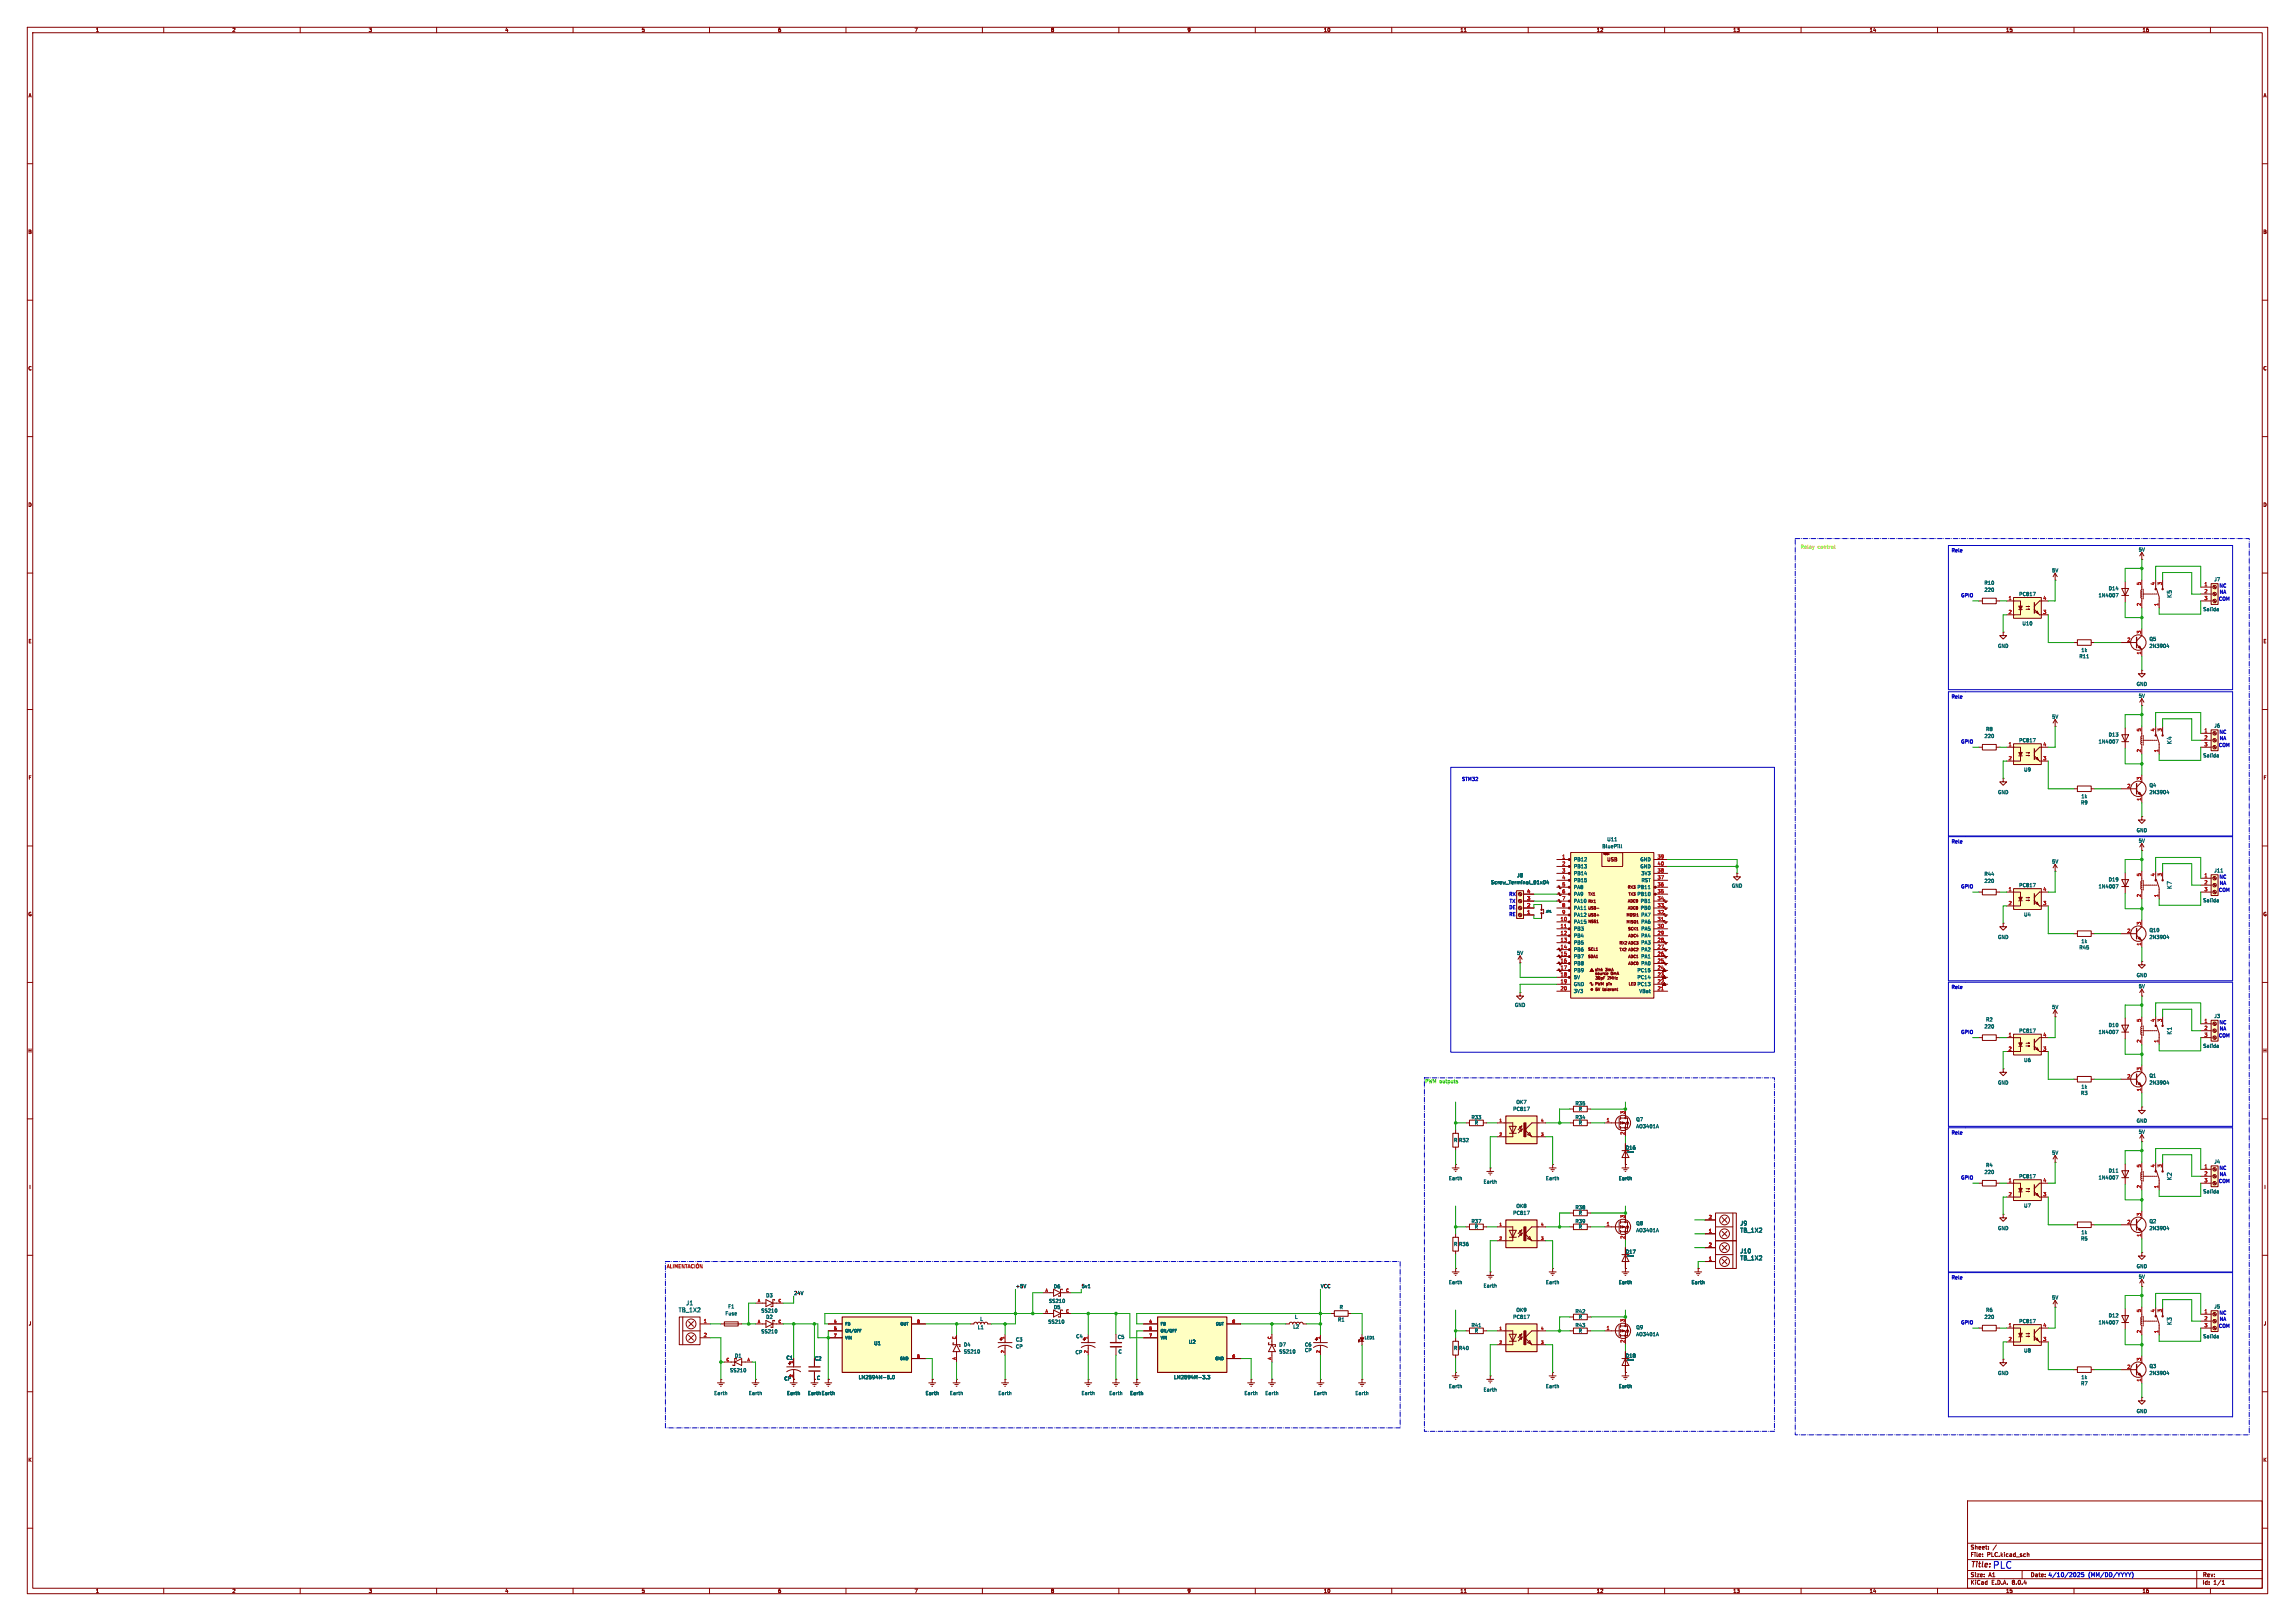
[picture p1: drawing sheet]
<svg xmlns="http://www.w3.org/2000/svg" width="841mm" height="594mm" viewBox="0 0 841 594" stroke-linecap="round" stroke-linejoin="round" font-family="sans-serif">
<defs><g id="words">
<text font-size="3.5" fill="#0000c2" x="730.3" y="575">PLC</text>
<text font-size="2.8" fill="#840000" x="722" y="574.9">Title:</text>
<g font-size="2.1" fill="#006464">
<text x="796" y="219.2" transform="rotate(-90 796 219.2)">K5</text>
<text x="796" y="272.8" transform="rotate(-90 796 272.8)">K4</text>
<text x="796" y="325.9" transform="rotate(-90 796 325.9)">K7</text>
<text x="796" y="379.3" transform="rotate(-90 796 379.3)">K1</text>
<text x="796" y="432.6" transform="rotate(-90 796 432.6)">K2</text>
<text x="637.6" y="449.3">J9</text>
<text x="637.6" y="451.8">TB_1X2</text>
<text x="637.6" y="459.5">J10</text>
<text x="637.6" y="462">TB_1X2</text>
<text x="251.3" y="478.5">J1</text>
<text x="248.6" y="481">TB_1X2</text>
<text x="796" y="485.7" transform="rotate(-90 796 485.7)">K3</text>
</g>
<g font-size="2.1" fill="#840000">
<text x="722" y="568">Sheet:</text>
<text x="722" y="570.7">File:</text>
<text x="728.1" y="570.7">PLC.kicad_sch</text>
<text x="722" y="580.9">KiCad</text>
<text x="722" y="578.1">Size:</text>
<text x="728.7" y="578.1">A1</text>
<text x="729.7" y="580.9">E.D.A.</text>
<text x="737.3" y="580.9">8.0.4</text>
<text x="744" y="578.1">Date:</text>
<text x="807" y="578.3">Rev:</text>
<text x="807" y="580.9">Id:</text>
<text x="811.1" y="580.9">1/1</text>
</g>
<g font-size="2.1" fill="#0000c2">
<text x="750.5" y="578.1">4/10/2025</text>
<text x="765.2" y="578.1">(MM/DD/YYYY)</text>
</g>
<g font-size="1.8" fill="#840000">
<text x="35" y="11.9">1</text>
<text x="85" y="11.9">2</text>
<text x="135" y="11.9">3</text>
<text x="185" y="11.9">4</text>
<text x="235" y="11.9">5</text>
<text x="285" y="11.9">6</text>
<text x="335" y="11.9">7</text>
<text x="385" y="11.9">8</text>
<text x="435" y="11.9">9</text>
<text x="485" y="11.9">10</text>
<text x="535" y="11.9">11</text>
<text x="585" y="11.9">12</text>
<text x="635" y="11.9">13</text>
<text x="685" y="11.9">14</text>
<text x="735" y="11.9">15</text>
<text x="785" y="11.9">16</text>
<text x="10.3" y="35.9">A</text>
<text x="829.3" y="35.9">A</text>
<text x="10.3" y="85.9">B</text>
<text x="829.2" y="85.9">B</text>
<text x="10.3" y="135.9">C</text>
<text x="829.2" y="135.9">C</text>
<text x="10.3" y="185.9">D</text>
<text x="829.2" y="185.9">D</text>
<text x="10.3" y="235.9">E</text>
<text x="829.3" y="235.9">E</text>
<text x="10.3" y="285.9">F</text>
<text x="829.3" y="285.9">F</text>
<text x="588.8" y="315.8">USB</text>
<text x="10.3" y="335.9">G</text>
<text x="829.2" y="335.9">G</text>
<text x="10.2" y="385.9">H</text>
<text x="829.2" y="385.9">H</text>
<text x="10.6" y="435.9">I</text>
<text x="829.6" y="435.9">I</text>
<text x="10.4" y="485.9">J</text>
<text x="829.4" y="485.9">J</text>
<text x="10.3" y="535.9">K</text>
<text x="829.2" y="535.9">K</text>
<text x="35" y="583.9">1</text>
<text x="85" y="583.9">2</text>
<text x="135" y="583.9">3</text>
<text x="185" y="583.9">4</text>
<text x="235" y="583.9">5</text>
<text x="285" y="583.9">6</text>
<text x="335" y="583.9">7</text>
<text x="385" y="583.9">8</text>
<text x="435" y="583.9">9</text>
<text x="485" y="583.9">10</text>
<text x="535" y="583.9">11</text>
<text x="585" y="583.9">12</text>
<text x="635" y="583.9">13</text>
<text x="685" y="583.9">14</text>
<text x="735" y="583.9">15</text>
<text x="785" y="583.9">16</text>
</g>
<g font-size="1.8" fill="#fff400">
<text x="659.7" y="201.3">Relay</text>
<text x="666" y="201.3">control</text>
</g>
<g font-size="1.8" fill="#0000c2">
<text x="715" y="202.4">Rele</text>
<text x="813.2" y="215.5">NC</text>
<text x="718.5" y="219.1">GPIO</text>
<text x="813" y="220.3">COM</text>
<text x="813.3" y="217.8">NA</text>
<text x="715" y="256">Rele</text>
<text x="813.2" y="269.1">NC</text>
<text x="718.5" y="272.6">GPIO</text>
<text x="813" y="273.9">COM</text>
<text x="813.3" y="271.4">NA</text>
<text x="535.6" y="286.4">STM32</text>
<text x="715" y="309.1">Rele</text>
<text x="813.2" y="322.2">NC</text>
<text x="552.9" y="328.5">RX</text>
<text x="718.5" y="325.7">GPIO</text>
<text x="813" y="327">COM</text>
<text x="813.3" y="324.5">NA</text>
<text x="552.9" y="333.4">DE</text>
<text x="552.9" y="335.9">RE</text>
<text x="553" y="331.1">TX</text>
<text x="715" y="362.5">Rele</text>
<text x="813.2" y="375.5">NC</text>
<text x="813.3" y="377.8">NA</text>
<text x="718.5" y="379.1">GPIO</text>
<text x="813" y="380.3">COM</text>
<text x="715" y="415.8">Rele</text>
<text x="813.2" y="428.9">NC</text>
<text x="813.3" y="431.1">NA</text>
<text x="718.5" y="432.4">GPIO</text>
<text x="813" y="433.7">COM</text>
<text x="715" y="468.9">Rele</text>
<text x="718.5" y="485.5">GPIO</text>
<text x="813.2" y="481.9">NC</text>
<text x="813.3" y="484.2">NA</text>
<text x="813" y="486.8">COM</text>
</g>
<g font-size="1.8" fill="#006464">
<text x="783.6" y="202.3">5V</text>
<text x="751.9" y="209.9">5V</text>
<text x="727" y="214.5">R10</text>
<text x="811.3" y="213.2">J7</text>
<text x="727.1" y="217">220</text>
<text x="739.8" y="218.6">PC817</text>
<text x="768.9" y="219">1N4007</text>
<text x="772.6" y="216.5">D14</text>
<text x="807.2" y="224.1">Salida</text>
<text x="741" y="229.3">U10</text>
<text x="732" y="237.6">GND</text>
<text x="762.6" y="239.1">1k</text>
<text x="787.5" y="235.1">Q5</text>
<text x="787.5" y="237.6">2N3904</text>
<text x="761.8" y="241.4">R11</text>
<text x="782.8" y="251.6">GND</text>
<text x="783.6" y="255.9">5V</text>
<text x="751.9" y="263.5">5V</text>
<text x="727.6" y="268.1">R8</text>
<text x="811.3" y="266.8">J6</text>
<text x="727.1" y="270.6">220</text>
<text x="739.8" y="272.2">PC817</text>
<text x="768.9" y="272.6">1N4007</text>
<text x="772.6" y="270.1">D13</text>
<text x="807.2" y="277.7">Salida</text>
<text x="741.6" y="282.9">U9</text>
<text x="732" y="291.2">GND</text>
<text x="762.6" y="292.7">1k</text>
<text x="787.5" y="288.6">Q4</text>
<text x="787.5" y="291.2">2N3904</text>
<text x="762.4" y="295">R9</text>
<text x="782.8" y="305.2">GND</text>
<text x="587" y="311">BluePill</text>
<text x="588.8" y="308.5">U11</text>
<text x="783.6" y="309">5V</text>
<text x="576.6" y="315.8">PB12</text>
<text x="601" y="315.8">GND</text>
<text x="751.9" y="316.6">5V</text>
<text x="555.8" y="321.7">J8</text>
<text x="576.6" y="318.4">PB13</text>
<text x="576.6" y="320.9">PB14</text>
<text x="576.6" y="323.4">PB15</text>
<text x="601" y="318.4">GND</text>
<text x="601.3" y="320.9">3V3</text>
<text x="601.4" y="323.4">RST</text>
<text x="727" y="321.2">R44</text>
<text x="727.1" y="323.7">220</text>
<text x="772.6" y="323.2">D19</text>
<text x="811.3" y="319.9">J11</text>
<text x="546.2" y="324.2">Screw_Terminal_01x04</text>
<text x="576.6" y="326">PA8</text>
<text x="576.6" y="328.5">PA9</text>
<text x="599.9" y="328.5">PB10</text>
<text x="599.9" y="326">PB11</text>
<text x="634.5" y="325.5">GND</text>
<text x="739.8" y="325.3">PC817</text>
<text x="768.9" y="325.7">1N4007</text>
<text x="576.6" y="331.1">PA10</text>
<text x="576.6" y="333.6">PA11</text>
<text x="601.1" y="333.6">PB0</text>
<text x="601.1" y="331.1">PB1</text>
<text x="807.2" y="330.8">Salida</text>
<text x="576.6" y="338.7">PA15</text>
<text x="576.6" y="341.2">PB3</text>
<text x="576.6" y="336.1">PA12</text>
<text x="601.3" y="341.2">PA5</text>
<text x="601.3" y="338.7">PA6</text>
<text x="601.3" y="336.1">PA7</text>
<text x="741.6" y="336">U4</text>
<text x="787.5" y="341.7">Q10</text>
<text x="576.6" y="343.8">PB4</text>
<text x="576.6" y="346.3">PB5</text>
<text x="601.3" y="346.3">PA3</text>
<text x="601.3" y="343.8">PA4</text>
<text x="732" y="344.3">GND</text>
<text x="762.6" y="345.8">1k</text>
<text x="787.5" y="344.3">2N3904</text>
<text x="555.8" y="350.1">5V</text>
<text x="576.6" y="348.8">PB6</text>
<text x="576.6" y="351.4">PB7</text>
<text x="576.6" y="353.9">PB8</text>
<text x="601.3" y="353.9">PA0</text>
<text x="601.3" y="351.4">PA1</text>
<text x="601.3" y="348.8">PA2</text>
<text x="761.8" y="348.1">R45</text>
<text x="576.6" y="356.5">PB9</text>
<text x="576.6" y="359">5V</text>
<text x="599.9" y="359">PC14</text>
<text x="599.9" y="356.5">PC15</text>
<text x="782.8" y="358.2">GND</text>
<text x="576.6" y="361.5">GND</text>
<text x="576.6" y="364.1">3V3</text>
<text x="599.9" y="361.5">PC13</text>
<text x="600.6" y="364.1">VBat</text>
<text x="783.6" y="362.3">5V</text>
<text x="555" y="369.2">GND</text>
<text x="751.9" y="369.9">5V</text>
<text x="727.1" y="377">220</text>
<text x="727.6" y="374.5">R2</text>
<text x="772.6" y="376.5">D10</text>
<text x="811.3" y="373.2">J3</text>
<text x="739.8" y="378.6">PC817</text>
<text x="768.9" y="379.1">1N4007</text>
<text x="741.6" y="389.4">U6</text>
<text x="807.2" y="384.1">Salida</text>
<text x="787.5" y="395.1">Q1</text>
<text x="732" y="397.6">GND</text>
<text x="762.4" y="401.4">R3</text>
<text x="762.6" y="399.1">1k</text>
<text x="787.5" y="397.6">2N3904</text>
<text x="554.3" y="407.3">PC817</text>
<text x="555.5" y="404.7">OK7</text>
<text x="577.2" y="405.2">R35</text>
<text x="578.4" y="407.3">R</text>
<text x="539.1" y="410.3">R33</text>
<text x="540.3" y="412.3">R</text>
<text x="577.2" y="410.3">R34</text>
<text x="578.4" y="412.3">R</text>
<text x="599.5" y="411.1">Q7</text>
<text x="599.5" y="413.6">AO3401A</text>
<text x="782.8" y="411.6">GND</text>
<text x="532.7" y="418.7">R</text>
<text x="534.5" y="418.7">R32</text>
<text x="783.6" y="415.6">5V</text>
<text x="595.6" y="421.5">D16</text>
<text x="751.9" y="423.3">5V</text>
<text x="727.1" y="430.4">220</text>
<text x="727.6" y="427.8">R4</text>
<text x="739.8" y="432">PC817</text>
<text x="772.6" y="429.9">D11</text>
<text x="811.3" y="426.6">J4</text>
<text x="530.8" y="432.7">Earth</text>
<text x="543.5" y="433.9">Earth</text>
<text x="566.4" y="432.7">Earth</text>
<text x="593" y="432.7">Earth</text>
<text x="768.9" y="432.4">1N4007</text>
<text x="807.2" y="437.5">Salida</text>
<text x="555.5" y="442.8">OK8</text>
<text x="577.2" y="443.3">R38</text>
<text x="741.6" y="442.7">U7</text>
<text x="539.1" y="448.4">R37</text>
<text x="554.3" y="445.4">PC817</text>
<text x="577.2" y="448.4">R39</text>
<text x="578.4" y="445.4">R</text>
<text x="599.5" y="449.2">Q8</text>
<text x="787.5" y="448.4">Q2</text>
<text x="540.3" y="450.4">R</text>
<text x="578.4" y="450.4">R</text>
<text x="599.5" y="451.7">AO3401A</text>
<text x="732" y="451">GND</text>
<text x="762.4" y="454.8">R5</text>
<text x="762.6" y="452.5">1k</text>
<text x="787.5" y="451">2N3904</text>
<text x="532.7" y="456.8">R</text>
<text x="534.5" y="456.8">R36</text>
<text x="595.6" y="459.6">D17</text>
<text x="782.8" y="464.9">GND</text>
<text x="386" y="472.3">D6</text>
<text x="530.8" y="470.8">Earth</text>
<text x="543.5" y="472">Earth</text>
<text x="566.4" y="470.8">Earth</text>
<text x="593" y="470.8">Earth</text>
<text x="619.7" y="470.8">Earth</text>
<text x="783.6" y="468.7">5V</text>
<text x="266.7" y="479.7">F1</text>
<text x="280.6" y="475.6">D3</text>
<text x="384.2" y="477.6">SS210</text>
<text x="386" y="479.9">D5</text>
<text x="490.8" y="479.9">R</text>
<text x="751.9" y="476.4">5V</text>
<text x="811.3" y="479.7">J5</text>
<text x="265.7" y="482.2">Fuse</text>
<text x="278.8" y="481.2">SS210</text>
<text x="280.6" y="483.5">D2</text>
<text x="359" y="484.2">L</text>
<text x="384" y="485.2">SS210</text>
<text x="474.4" y="483.5">L</text>
<text x="490.1" y="484.5">R1</text>
<text x="554.3" y="483.5">PC817</text>
<text x="555.5" y="480.9">OK9</text>
<text x="577.2" y="481.4">R42</text>
<text x="578.4" y="483.5">R</text>
<text x="727.1" y="483.5">220</text>
<text x="727.6" y="480.9">R6</text>
<text x="739.8" y="485">PC817</text>
<text x="768.9" y="485.5">1N4007</text>
<text x="772.6" y="483">D12</text>
<text x="278.8" y="488.8">SS210</text>
<text x="358.2" y="487.3">L1</text>
<text x="372.1" y="491.8">C3</text>
<text x="394.2" y="490.6">C4</text>
<text x="409.5" y="490.8">C5</text>
<text x="473.8" y="487">L2</text>
<text x="539.1" y="486.5">R41</text>
<text x="540.3" y="488.5">R</text>
<text x="577.2" y="486.5">R43</text>
<text x="578.4" y="488.5">R</text>
<text x="599.5" y="487.3">Q9</text>
<text x="599.5" y="489.8">AO3401A</text>
<text x="807.2" y="490.6">Salida</text>
<text x="269.2" y="497.7">D1</text>
<text x="320.2" y="493.1">U1</text>
<text x="353.1" y="493.6">D4</text>
<text x="353.1" y="496.2">SS210</text>
<text x="372.1" y="494.3">CP</text>
<text x="394" y="496.4">CP</text>
<text x="409.7" y="496.2">C</text>
<text x="435.5" y="492.6">U2</text>
<text x="468.6" y="493.6">D7</text>
<text x="468.6" y="496.2">SS210</text>
<text x="478" y="493.6">C6</text>
<text x="478" y="495.7">CP</text>
<text x="532.7" y="494.9">R</text>
<text x="534.5" y="494.9">R40</text>
<text x="595.6" y="497.7">D18</text>
<text x="741.6" y="495.8">U8</text>
<text x="267.4" y="503">SS210</text>
<text x="288" y="498.4">C1</text>
<text x="298.5" y="498.7">C2</text>
<text x="787.5" y="501.5">Q3</text>
<text x="287.3" y="506.1">CP</text>
<text x="299.2" y="505.8">C</text>
<text x="314.5" y="505.6">LM2594M-5.0</text>
<text x="430.1" y="505.6">LM2594M-3.3</text>
<text x="530.8" y="508.9">Earth</text>
<text x="566.4" y="508.9">Earth</text>
<text x="593" y="508.9">Earth</text>
<text x="732" y="504">GND</text>
<text x="762.4" y="507.8">R7</text>
<text x="762.6" y="505.6">1k</text>
<text x="787.5" y="504">2N3904</text>
<text x="261.6" y="511.4">Earth</text>
<text x="274.3" y="511.4">Earth</text>
<text x="288.2" y="511.4">Earth</text>
<text x="295.9" y="511.4">Earth Earth</text>
<text x="339" y="511.4">Earth</text>
<text x="347.9" y="511.4">Earth</text>
<text x="365.7" y="511.4">Earth</text>
<text x="396.2" y="511.4">Earth</text>
<text x="406.4" y="511.4">Earth</text>
<text x="414" y="511.4">Earth</text>
<text x="455.9" y="511.4">Earth</text>
<text x="463.5" y="511.4">Earth</text>
<text x="481.3" y="511.4">Earth</text>
<text x="496.5" y="511.4">Earth</text>
<text x="543.5" y="510.1">Earth</text>
<text x="782.8" y="518">GND</text>
</g>
<g font-size="1.8" fill="#a90000">
<text x="784.6" y="214.6" transform="rotate(-90 784.6 214.6)">5</text>
<text x="789.7" y="214.6" transform="rotate(-90 789.7 214.6)">4</text>
<text x="792.2" y="214.6" transform="rotate(-90 792.2 214.6)">3</text>
<text x="807.6" y="214.9">1</text>
<text x="735.9" y="220">1</text>
<text x="748.6" y="220">4</text>
<text x="807.6" y="217.4">2</text>
<text x="807.6" y="220">3</text>
<text x="735.9" y="225">2</text>
<text x="748.6" y="225">3</text>
<text x="784.6" y="222.2" transform="rotate(-90 784.6 222.2)">2</text>
<text x="791" y="222.2" transform="rotate(-90 791 222.2)">1</text>
<text x="784.6" y="232.4" transform="rotate(-90 784.6 232.4)">3</text>
<text x="779.4" y="235.2">2</text>
<text x="784.6" y="240" transform="rotate(-90 784.6 240)">1</text>
<text x="784.6" y="268.2" transform="rotate(-90 784.6 268.2)">5</text>
<text x="789.7" y="268.2" transform="rotate(-90 789.7 268.2)">4</text>
<text x="792.2" y="268.2" transform="rotate(-90 792.2 268.2)">3</text>
<text x="807.6" y="268.5">1</text>
<text x="735.9" y="273.6">1</text>
<text x="748.6" y="273.6">4</text>
<text x="784.6" y="275.8" transform="rotate(-90 784.6 275.8)">2</text>
<text x="791" y="275.8" transform="rotate(-90 791 275.8)">1</text>
<text x="807.6" y="271">2</text>
<text x="807.6" y="273.6">3</text>
<text x="735.9" y="278.6">2</text>
<text x="748.6" y="278.6">3</text>
<text x="784.6" y="285.9" transform="rotate(-90 784.6 285.9)">3</text>
<text x="779.4" y="288.8">2</text>
<text x="784.6" y="293.6" transform="rotate(-90 784.6 293.6)">1</text>
<text x="572.3" y="314.7">1</text>
<text x="572.3" y="317.2">2</text>
<text x="607.3" y="314.7">39</text>
<text x="607.3" y="317.2">40</text>
<text x="572.3" y="319.8">3</text>
<text x="572.3" y="322.3">4</text>
<text x="607.3" y="322.3">37</text>
<text x="607.3" y="319.8">38</text>
<text x="784.6" y="321.3" transform="rotate(-90 784.6 321.3)">5</text>
<text x="789.7" y="321.3" transform="rotate(-90 789.7 321.3)">4</text>
<text x="792.2" y="321.3" transform="rotate(-90 792.2 321.3)">3</text>
<text x="807.6" y="321.6">1</text>
<text x="559.5" y="329.9">3</text>
<text x="559.5" y="327.4">4</text>
<text x="572.3" y="324.9">5</text>
<text x="572.3" y="327.4">6</text>
<text x="572.3" y="329.9">7</text>
<text x="607.3" y="329.9">34</text>
<text x="607.3" y="327.4">35</text>
<text x="607.3" y="324.9">36</text>
<text x="735.9" y="326.6">1</text>
<text x="748.6" y="326.6">4</text>
<text x="784.6" y="328.9" transform="rotate(-90 784.6 328.9)">2</text>
<text x="791" y="328.9" transform="rotate(-90 791 328.9)">1</text>
<text x="807.6" y="324.1">2</text>
<text x="807.6" y="326.6">3</text>
<text x="559.5" y="335">1</text>
<text x="559.5" y="332.5">2</text>
<text x="572.3" y="332.5">8</text>
<text x="572.3" y="335">9</text>
<text x="607.3" y="335">32</text>
<text x="607.3" y="332.5">33</text>
<text x="735.9" y="331.7">2</text>
<text x="748.6" y="331.7">3</text>
<text x="571.7" y="337.6">10</text>
<text x="571.7" y="340.1">11</text>
<text x="607.3" y="340.1">30</text>
<text x="607.3" y="337.6">31</text>
<text x="779.4" y="341.9">2</text>
<text x="784.6" y="339" transform="rotate(-90 784.6 339)">3</text>
<text x="571.7" y="342.6">12</text>
<text x="571.7" y="345.2">13</text>
<text x="571.7" y="347.7">14</text>
<text x="607.3" y="347.7">27</text>
<text x="607.3" y="345.2">28</text>
<text x="607.3" y="342.6">29</text>
<text x="784.6" y="346.7" transform="rotate(-90 784.6 346.7)">1</text>
<text x="571.7" y="350.3">15</text>
<text x="571.7" y="352.8">16</text>
<text x="607.3" y="352.8">25</text>
<text x="607.3" y="350.3">26</text>
<text x="571.7" y="355.3">17</text>
<text x="571.7" y="357.9">18</text>
<text x="607.3" y="357.9">23</text>
<text x="607.3" y="355.3">24</text>
<text x="571.7" y="360.4">19</text>
<text x="571.7" y="363">20</text>
<text x="607.3" y="363">21</text>
<text x="607.3" y="360.4">22</text>
<text x="784.6" y="374.6" transform="rotate(-90 784.6 374.6)">5</text>
<text x="789.7" y="374.6" transform="rotate(-90 789.7 374.6)">4</text>
<text x="792.2" y="374.6" transform="rotate(-90 792.2 374.6)">3</text>
<text x="807.6" y="374.9">1</text>
<text x="807.6" y="377.4">2</text>
<text x="735.9" y="380">1</text>
<text x="748.6" y="380">4</text>
<text x="784.6" y="382.2" transform="rotate(-90 784.6 382.2)">2</text>
<text x="791" y="382.2" transform="rotate(-90 791 382.2)">1</text>
<text x="807.6" y="380">3</text>
<text x="735.9" y="385.1">2</text>
<text x="748.6" y="385.1">3</text>
<text x="779.4" y="395.2">2</text>
<text x="784.6" y="392.4" transform="rotate(-90 784.6 392.4)">3</text>
<text x="784.6" y="400" transform="rotate(-90 784.6 400)">1</text>
<text x="588.6" y="411.2">1</text>
<text x="595.4" y="408.4" transform="rotate(-90 595.4 408.4)">3</text>
<text x="595.4" y="416" transform="rotate(-90 595.4 416)">2</text>
<text x="784.6" y="427.9" transform="rotate(-90 784.6 427.9)">5</text>
<text x="789.7" y="427.9" transform="rotate(-90 789.7 427.9)">4</text>
<text x="792.2" y="427.9" transform="rotate(-90 792.2 427.9)">3</text>
<text x="807.6" y="428.2">1</text>
<text x="807.6" y="430.8">2</text>
<text x="735.9" y="433.3">1</text>
<text x="748.6" y="433.3">4</text>
<text x="784.6" y="435.6" transform="rotate(-90 784.6 435.6)">2</text>
<text x="791" y="435.6" transform="rotate(-90 791 435.6)">1</text>
<text x="807.6" y="433.3">3</text>
<text x="735.9" y="438.4">2</text>
<text x="748.6" y="438.4">3</text>
<text x="588.6" y="449.3">1</text>
<text x="595.4" y="446.5" transform="rotate(-90 595.4 446.5)">3</text>
<text x="626" y="446.8">2</text>
<text x="779.4" y="448.6">2</text>
<text x="784.6" y="445.7" transform="rotate(-90 784.6 445.7)">3</text>
<text x="595.4" y="454.1" transform="rotate(-90 595.4 454.1)">2</text>
<text x="626" y="451.9">1</text>
<text x="784.6" y="453.3" transform="rotate(-90 784.6 453.3)">1</text>
<text x="626" y="456.9">2</text>
<text x="626" y="462">1</text>
<text x="257.7" y="484.9">1</text>
<text x="595.4" y="484.6" transform="rotate(-90 595.4 484.6)">3</text>
<text x="784.6" y="481" transform="rotate(-90 784.6 481)">5</text>
<text x="789.7" y="481" transform="rotate(-90 789.7 481)">4</text>
<text x="792.2" y="481" transform="rotate(-90 792.2 481)">3</text>
<text x="807.6" y="481.3">1</text>
<text x="807.6" y="483.9">2</text>
<text x="257.7" y="490">2</text>
<text x="588.6" y="487.4">1</text>
<text x="735.9" y="486.4">1</text>
<text x="735.9" y="491.5">2</text>
<text x="748.6" y="491.5">3</text>
<text x="748.6" y="486.4">4</text>
<text x="784.6" y="488.6" transform="rotate(-90 784.6 488.6)">2</text>
<text x="791" y="488.6" transform="rotate(-90 791 488.6)">1</text>
<text x="807.6" y="486.4">3</text>
<text x="595.4" y="492.2" transform="rotate(-90 595.4 492.2)">2</text>
<text x="779.4" y="501.6">2</text>
<text x="784.6" y="498.8" transform="rotate(-90 784.6 498.8)">3</text>
<text x="784.6" y="506.4" transform="rotate(-90 784.6 506.4)">1</text>
</g>
<text font-size="1.8" fill="#47ff00" x="522.1" y="397.1">PWM outputs</text>
<g font-size="1.8" fill="#0f0f0f">
<text x="372.1" y="472.1">+5V</text>
<text x="396.2" y="472.1">5v1</text>
<text x="483.9" y="472.1">VCC</text>
<text x="290.8" y="474.6">24V</text>
</g>
<g font-size="1.4" fill="#840000">
<text x="581.9" y="328.4">TX1</text>
<text x="596.3" y="325.8">RX3</text>
<text x="596.6" y="328.4">TX3</text>
<text x="581.8" y="333.5">USB-</text>
<text x="581.9" y="331.1">RX1</text>
<text x="596.4" y="333.5">ADC8</text>
<text x="596.4" y="330.9">ADC9</text>
<text x="581.8" y="336">USB+</text>
<text x="581.9" y="338.4">NSS1</text>
<text x="595.9" y="338.5">MISO1</text>
<text x="595.9" y="336">MOSI1</text>
<text x="596.5" y="341.1">SCK1</text>
<text x="593.3" y="346.3">RX2 ADC3</text>
<text x="596.5" y="343.6">ADC4</text>
<text x="581.8" y="351.2">SDA1</text>
<text x="581.9" y="348.6">SCL1</text>
<text x="593.3" y="348.7">TX2 ADC2</text>
<text x="596.5" y="353.8">ADC0</text>
<text x="596.5" y="351.2">ADC1</text>
<text x="584.3" y="356.1">sink</text>
<text x="584.4" y="357.5">source</text>
<text x="584.5" y="359.1">30pF</text>
<text x="588.3" y="356.1">3mA</text>
<text x="589.1" y="359.1">2MHz</text>
<text x="590.3" y="357.5">0mA</text>
<text x="584.4" y="361.3">PWM pin</text>
<text x="584.5" y="363.3">5V</text>
<text x="587.3" y="363.3">tolerant</text>
<text x="596.7" y="361.3">LED</text>
</g>
<g font-size="1.4" fill="#a90000">
<text x="549.3" y="411.2">1</text>
<text x="564.5" y="411.2">4</text>
<text x="549.3" y="416.3">2</text>
<text x="564.5" y="416.3">3</text>
<text x="549.3" y="449.3">1</text>
<text x="564.5" y="449.3">4</text>
<text x="549.3" y="454.4">2</text>
<text x="564.5" y="454.4">3</text>
<text x="383" y="473.5">A</text>
<text x="390.5" y="473.5">C</text>
<text x="277.6" y="477.3">A</text>
<text x="285.1" y="477.3">C</text>
<text x="277.6" y="484.9">A</text>
<text x="285.1" y="484.9">C</text>
<text x="305.5" y="484.9">4</text>
<text x="335.9" y="484.9">8</text>
<text x="383" y="481.1">A</text>
<text x="390.5" y="481.1">C</text>
<text x="421" y="484.9">4</text>
<text x="451.5" y="484.9">8</text>
<text x="305.5" y="487.4">5</text>
<text x="305.5" y="490">7</text>
<text x="350.3" y="490.9" transform="rotate(-90 350.3 490.9)">C</text>
<text x="368" y="490.8" transform="rotate(-90 368 490.8)">1</text>
<text x="398.5" y="490.8" transform="rotate(-90 398.5 490.8)">1</text>
<text x="421" y="487.4">5</text>
<text x="421" y="490">7</text>
<text x="465.8" y="490.9" transform="rotate(-90 465.8 490.9)">C</text>
<text x="483.6" y="490.8" transform="rotate(-90 483.6 490.8)">1</text>
<text x="549.3" y="487.4">1</text>
<text x="564.5" y="487.4">4</text>
<text x="335.9" y="497.6">6</text>
<text x="368" y="495.9" transform="rotate(-90 368 495.9)">2</text>
<text x="398.5" y="495.9" transform="rotate(-90 398.5 495.9)">2</text>
<text x="451.5" y="497.6">6</text>
<text x="483.6" y="495.9" transform="rotate(-90 483.6 495.9)">2</text>
<text x="549.3" y="492.5">2</text>
<text x="564.5" y="492.5">3</text>
<text x="266.1" y="498.9">C</text>
<text x="273.8" y="498.9">A</text>
<text x="290.6" y="499.7" transform="rotate(-90 290.6 499.7)">1</text>
<text x="350.3" y="498.4" transform="rotate(-90 350.3 498.4)">A</text>
<text x="465.8" y="498.4" transform="rotate(-90 465.8 498.4)">A</text>
<text x="290.6" y="504.8" transform="rotate(-90 290.6 504.8)">2</text>
</g>
<g font-size="1.4" fill="#006464">
<text x="309.6" y="485.9">FB</text>
<text x="329.8" y="485.9">OUT</text>
<text x="425.2" y="485.9">FB</text>
<text x="445.4" y="485.9">OUT</text>
<text x="309.6" y="488.4">ON/OFF</text>
<text x="309.6" y="491">VIN</text>
<text x="425.2" y="488.4">ON/OFF</text>
<text x="425.2" y="491">VIN</text>
<text x="499.9" y="491">LED1</text>
<text x="329.6" y="498.6">GND</text>
<text x="445.2" y="498.6">GND</text>
</g>
<text font-size="1.1" fill="#006464" x="566.3" y="334.6">JP1</text>
<text font-size=".7" fill="#840000" x="587.4" y="313.4">Y@@J</text>
<g font-size=".5" fill="#006464">
<text x="596.3" y="422.5">1N4148</text>
<text x="596.3" y="460.6">1N4148</text>
<text x="596.3" y="498.7">1N4148</text>
</g>
</g></defs>
<g fill="none" stroke="#840000" stroke-width=".37">
<path d="M10 10h821v574h-821zM12 12h817v570h-817zM60 10v2M110 10v2M160 10v2M210 10v2M260 10v2M310 10v2M360 10v2M410 10v2M460 10v2M510 10v2"/>
<path d="M536.6 11.6h.7M560 10v2M610 10v2M660 10v2M710 10v2M760 10v2M810 10v2M10 60h2M829 60h2M10 110h2M829 110h2M10 160h2"/>
<path d="M829 160h2M10 210h2M829 210h2M10 260h2M829 260h2M10 310h2M829 310h2M10 360h2M829 360h2M10 410h2M829 410h2M10 460h2"/>
<path d="M624.8 457.2h3.8M624.8 452.1h3.8M624.8 447h3.8M628.6 454.7h7.7v10.1h-7.7zM628.6 444.5h7.7v10.2h-7.7zM628.6 459.7h6.4M628.6 449.6h6.4M631.1 456.3l1.7 1.8M631.1 446.2l1.7 1.7M631.1 451.2l1.7 1.8M632.8 456.3l-1.7 1.8M632.8 446.2l-1.7 1.7"/>
<path d="M632.8 451.2l-1.7 1.8M635 444.5v20.3M784.9 459v1.2h1.2l-1.2 1.3-1.3-1.3h1.3M784.9 459h.1M829 460h2M594.4 466.1h2.5M595 466.7h1.3M595.5 467.4h.3M595.6 464.8h.1M595.6 464.8v1.3M624.8 462.3h3.8M631.1 461.4l1.7 1.8"/>
<path d="M632.8 461.4l-1.7 1.8M10 510h2M784.9 512.1v1.2h1.2l-1.2 1.3-1.3-1.3h1.3M784.9 512.1h.1M829 510h2M10 560h2M721 550h108v32h-108zM829 560h2M721 578.5h108M721 575.5h108M721 571.5h108M721 565.5h108"/>
<path d="M726.5 570.2h.1M726.5 570.2v.1M726.5 569.5v.1M728.7 567.5v.2M728.7 566.8v.1M731.6 566.1l-1.3 1.9M741 575.5v3M742.9 568.9v1.5M742.9 569.5h.6v.9M805 575.5v6.5M814.3 579.5l.4-.4v1.5M60 582v2"/>
<path d="M110 582v2M160 582v2M210 582v2M260 582v2M310 582v2M360 582v2M410 582v2M460 582v2M510 582v2M536.6 583.6h.7M560 582v2M610 582v2"/>
<path d="M660 582v2M710 582v2M760 582v2M810 582v2M814.3 580.6h.9"/>
<circle cx="632" cy="457.2" r="1.8"/>
<circle cx="632" cy="452.1" r="1.8"/>
<circle cx="632" cy="447" r="1.8"/>
<circle cx="632" cy="462.3" r="1.8"/>
</g>
<path d="M597.7 469.7l.1 .8" fill="none" stroke="#006464" stroke-width=".37"/>
<path d="M424.2 482.6h25.4v20.3h-25.4z" fill="#ffffc2"/>
<path d="M424.2 482.6h25.4v20.3h-25.4z" fill="none" stroke="#840000" stroke-width=".41"/>
<g fill="none" stroke="#840000" stroke-width=".37">
<path d="M784.9 418.3h.1M784.9 415.8l-.8 1.3M784.9 415.8v2.5M784.9 415.8l.7 1.3M753.1 426h.1M753.1 423.4l-.8 1.3M753.1 423.4v2.6M753.1 423.4l.8 1.3M621 466.1h2.6M621.7 466.7h1.2M622.2 467.4h.2M622.3 464.8h.1"/>
<path d="M622.3 464.8v1.3M419.1 485.1h5.1M419.1 487.7h5.1M419.1 490.2h5.1M449.6 485.1h5.1M449.6 497.8h5.1M465.1 492.1h-.3v.7h2.6v.6h-.3M466.1 488.9v3.9M466.1 495.3v3.8M466.1 492.8l1.3 2.5h-2.6zM471.2 485.1h1.2l.2-.4 .5-.2 .4 .2 .2 .4 .2-.4 .4-.2 .5 .2 .2 .4 .2-.4 .4-.2 .5 .2 .1 .4 .2-.4 .5-.2 .4 .2 .2 .4h1.3M725.2 486.7h1.2"/>
<path d="M726.4 485.6h5.1v2.1h-5.1zM731.5 486.7h1.3"/>
</g>
<path d="M624.4 469.7l.1 .8M430.7 487.6h.3M430.7 487.1h.4M474.5 494.9v.7M442 505.2h.1M442 505.2l.1 .1M442.5 504h.8l-.4 .5 .3 .1M443.2 504.6h.1M443.3 504.6l-.1 .6h-.7" fill="none" stroke="#006464" stroke-width=".37"/>
<path d="M737.9 485.4h10.1v7.6h-10.1z" fill="#ffffc2"/>
<g fill="none" stroke="#840000" stroke-width=".37">
<path d="M777.2 395.5h5.8M783 396.1l1.9 1.9v2.6M784.9 390.4v2.5l-1.9 1.9M588 449.6h5.3M593.3 447.7v3.8M593.9 449.6h1.7v5.1M593.9 447.8h2.5v3.6h-2.5M593.9 447.3v1M593.9 449.1v1M593.9 450.8v1.1M595.6 444.5v3.3M596 449.3h.8l-.4 .7z"/>
<path d="M596.9 449.8l-1 .3M784.9 471.4h.1M784.9 468.9l-.8 1.3M784.9 468.9v2.5M784.9 468.9l.7 1.3M487.7 481.3h1.2M488.9 480.3h5.1v2h-5.1zM494 481.3h1.3M734.1 498.1v1.3h1.2l-1.2 1.2-1.3-1.2h1.3M734.1 498.1h.1M735.3 486.7h5.1v1.9M737.9 485.4h10.1v7.6h-10.1z"/>
<path d="M739.8 489.8h1.2M740.4 489.8v1.9h-5.1M742.4 489.7h1.3M742.4 488.7h1.3M747.4 491.7h3.2M750.6 486.7h-3.2l-1.9 1.9M457.2 506.7h2.5M457.8 507.4h1.3M458.3 508h.3M458.5 505.5h.1M458.5 505.5v1.2M464.8 506.7h2.6"/>
<path d="M465.5 507.4h1.2M466 508h.2M466.1 505.5h.1M466.1 505.5v1.2"/>
<circle cx="783.6" cy="395.5" r="2.82"/>
<circle cx="594.7" cy="449.6" r="2.79"/>
</g>
<g fill="#840000" stroke="#840000" stroke-width=".37">
<path d="M745.5 489.8l1.9 1.9z"/>
<path d="M739.8 488.6h1.2l-.6 1.2z"/>
<path d="M746.5 490.3l.5 1.1-1-.5z"/>
<path d="M783.6 397.3l.5-.6 .5 1.1z"/>
<path d="M594.4 449.2l1 .4-1 .4z"/>
<circle cx="595.6" cy="451.4" r=".25"/>
<circle cx="595.6" cy="447.8" r=".25"/>
</g>
<path d="M783 393.6v3.8M745.5 487.3v3.8" fill="none" stroke="#840000" stroke-width=".51"/>
<path d="M794.3 396l-.3 .9h.8M794.6 396.5v.8M607.4 450.2l.4 1.2M745 483.5h.9l-.6 1.3M460.6 510.3v.8M468.2 510.3l.1 .8" fill="none" stroke="#006464" stroke-width=".37"/>
<path d="M737.9 325.6h10.1v7.6h-10.1z" fill="#ffffc2"/>
<g fill="none" stroke="#840000" stroke-width=".37">
<path d="M777.5 269.2h2.5l-1.2 2.6zM777.5 271.8h2.5M778.8 266.7v7.6M778.8 319.8v7.6M734.1 338.3v1.3h1.2l-1.2 1.3-1.3-1.3h1.3M734.1 338.3h.1M735.3 326.9h5.1v1.9M737.9 325.6h10.1v7.6h-10.1zM739.8 330.1h1.2M740.4 330.1v1.9h-5.1M742.4 329.9h1.3M742.4 328.9h1.3"/>
<path d="M747.4 332h3.2M750.6 326.9h-3.2l-1.9 1.9M777.5 322.3h2.5l-1.2 2.6zM777.5 324.9h2.5M760 342.1h1.2M761.2 341.1h5.1v2.1h-5.1zM766.3 342.1h1.3M753.1 372.6h.1M753.1 370.1l-.8 1.2M753.1 370.1v2.5M753.1 370.1l.8 1.2M537.2 411.5h1.3"/>
<path d="M538.5 410.5h5.1v2h-5.1zM543.6 411.5h1.2M575.3 411.5h1.3M575.3 406.4h1.3M576.6 405.4h5.1v2h-5.1zM576.6 410.5h5.1v2h-5.1zM581.7 411.5h1.2M581.7 406.4h1.2M588 411.5h5.3M593.3 409.6v3.8M593.9 411.5h1.7v5.1M593.9 409.7h2.5v3.6h-2.5"/>
<path d="M593.9 409.2v1M593.9 411v1M593.9 412.7v1.1M595.6 406.4v3.3M596 411.2h.8l-.4 .7zM596.9 411.7l-1 .3M784.9 426v3.5l-.4 .4 .4 .4-.4 .3 .4 .4-.4 .4 .4 .4-.4 .4 .4 .4v3.5M785.4 432.3v.5M785.4 431.5v.6M785.4 430.8v.5M785.4 431h.5M785.4 430v.5"/>
<path d="M785.4 429.3v.5M786.1 431h.5M786.9 431h.5M787.7 431h.5M788.4 431h.5M789.2 431h.5M789.9 431h.5M789.9 426v3.3M790.2 429a13.1 13.1 0 0 1 1 7.1M792.5 426v3.3M276.9 477.5h3.8M280.7 476.2l2.5 1.3-2.5 1.3z"/>
<path d="M283.2 477.5h3.8M283.8 476.5v-.3h-.6v2.6h-.6v-.3M382.3 473.7h3.8M386.1 472.4l2.5 1.3-2.5 1.3zM388.6 473.7h3.8M389.3 472.7v-.3h-.7v2.6h-.6v-.3M778.8 479.6v7.6M248.9 482.6h7.6v10.2h-7.6zM250.2 487.7h6.3M250.2 482.6v10.2M252.3 489.3l1.8 1.8M252.3 484.3l1.8 1.7"/>
<path d="M254.1 489.3l-1.8 1.8M254.1 484.3l-1.8 1.7M256.5 485.1h3.8M256.5 490.2h3.8M264.2 485.1h7.6M265.4 484.4h5.1v1.5h-5.1zM265.4 499.1h3.8M269.2 499.1l2.6-1.3v2.6zM269.2 497.8v2.6h-.6v-.3M271.8 499.1h3.8M276.9 485.1h3.8M280.7 483.9l2.5 1.2-2.5 1.3z"/>
<path d="M283.2 485.1h3.8M283.8 484.1v-.2h-.6v2.5h-.6v-.2M290.8 497.8v3.1M298.4 497.8v2.8M382.3 481.3h3.8M386.1 480.1l2.5 1.2-2.5 1.3zM388.6 481.3h3.8M389.3 480.3v-.2h-.7v2.5h-.6v-.3M481.3 493.8l1.1-.6 1.5-.2 1.5 .2 1 .6M481.3 492h5.1M483.9 488.9v3.1M483.9 493v3.6"/>
<path d="M498.3 490.7l-.5 .5M498.3 491.2l-.5 .5M498.5 491.5h1.2M499.1 488.9v1.3M499.1 491.5v1.3M575.3 487.7h1.3M576.6 486.7h5.1v2h-5.1zM581.7 487.7h1.2M588 487.7h5.3M593.3 485.8v3.8M593.9 487.7h1.7v5.1M593.9 485.9h2.5v3.6h-2.5"/>
<path d="M593.9 485.4v1M593.9 487.2v1M593.9 488.9v1.1M594.4 497.8h2.5M595.6 497.8l1.3 2.6h-2.5zM595.6 482.6v3.3M595.6 495.3v8.9M596 487.4h.8l-.4 .7zM596.9 487.9l-1 .3M777.5 482.1h2.5l-1.2 2.5zM777.5 484.6h2.5M262.9 506.7h2.5"/>
<path d="M263.5 507.4h1.3M264 508h.3M264.2 505.5h.1M264.2 505.5v1.2M275.6 506.7h2.5M276.2 507.4h1.3M276.7 508h.3M276.9 505.5h.1M276.9 505.5v1.2M288.3 502.7l1-.6 1.5-.2 1.5 .2 1.1 .6M288.3 500.9h5.1M289.6 506.7h2.5"/>
<path d="M290.2 507.4h1.3M290.7 508h.3M290.8 505.5h.1M290.8 501.9v4.8M297.2 506.7h2.5M297.8 507.4h1.3M298.3 508h.3M298.4 505.5h.1M298.4 502.7v4M302.3 506.7h2.5M302.9 507.4h1.3M303.4 508h.3"/>
<path d="M303.5 505.5h.1M303.5 505.5v1.2M482.6 506.7h2.5M483.2 507.4h1.3M483.7 508h.3M483.9 505.5h.1M483.9 505.5v1.2M497.8 506.7h2.6M498.5 507.4h1.2M499 508h.2M499.1 505.5h.1M499.1 505.5v1.2"/>
<path d="M544.8 505.5h2.6M545.5 506.1h1.2M546 506.7h.2M546.1 504.2h.1M546.1 504.2v1.3M567.7 504.2h2.5M568.3 504.8h1.3M568.8 505.5h.3M569 502.9h.1M569 502.9v1.3M594.4 504.2h2.5M595 504.8h1.3"/>
<path d="M595.5 505.5h.3M595.6 502.9h.1M760 501.9h1.2M761.2 500.9h5.1v2h-5.1zM766.3 501.9h1.3"/>
<circle cx="594.7" cy="411.5" r="2.79"/>
<circle cx="789.9" cy="429.3" r=".25"/>
<circle cx="792.5" cy="429.3" r=".25"/>
<circle cx="253.2" cy="490.2" r="1.8"/>
<circle cx="253.2" cy="485.1" r="1.8"/>
<circle cx="594.7" cy="487.7" r="2.79"/>
</g>
<g fill="#840000" stroke="#840000" stroke-width=".37">
<path d="M745.5 330.1l1.9 1.9z"/>
<path d="M739.8 328.8h1.2l-.6 1.3z"/>
<path d="M746 331.1l.5-.5 .5 1z"/>
<path d="M482.3 490.3l.2 .9z"/>
<path d="M482 490.7l.8 .1z"/>
<path d="M289.3 499.2l.1 .9z"/>
<path d="M288.9 499.6l.9 .1z"/>
<path d="M594.4 487.3l1 .4-1 .4z"/>
<path d="M498.5 490.2h1.2l-.6 1.3z"/>
<path d="M497.8 491.5l.3 .2z"/>
<path d="M497.8 491l.3 .2z"/>
<path d="M594.4 411.1l1 .4-1 .4z"/>
<circle cx="595.6" cy="489.5" r=".25"/>
<circle cx="595.6" cy="485.9" r=".25"/>
<circle cx="595.6" cy="413.3" r=".25"/>
<circle cx="595.6" cy="409.7" r=".25"/>
</g>
<path d="M745.5 327.5v3.8M296.4 502.4h4.1M296.4 500.9h4.1" fill="none" stroke="#840000" stroke-width=".51"/>
<g fill="none" stroke="#006464" stroke-width=".37">
<path d="M775.3 271.1h.9l-.6 1.3M745 323.7h.9l-.6 1.3M775.3 324.2h.9l-.6 1.2M607.4 412.1l.4 1.2M284.7 479.9v.8M390.1 476.3v.8M284.7 487.5v.8M389.8 483.9v.8M598.4 498.3v.2M598.4 498.5h.1M598.5 498.5h-.1M598.5 498.3l.1 .1"/>
<path d="M598.6 498.4l-.1 .1M598.6 498.4h.1M607.4 488.3l.4 1.2M775.3 483.9h.9l-.6 1.3M266.3 510.3v.8M273.2 501.7v.8M279 510.3v.8M292.9 510.3l.1 .8M305.6 510.3l.1 .8M486 510.3v.8M501.2 510.3l.1 .8M548.2 509.1l.1 .7"/>
<path d="M571.1 507.8v.8M597.7 507.8l.1 .8"/>
</g>
<path d="M810.3 480.3h2.5v7.6h-2.5z" fill="#ffffc2"/>
<g fill="none" stroke="#840000" stroke-width=".37">
<path d="M595.6 419.1v8.9M544.8 429.3h2.6M545.5 429.9h1.2M546 430.5h.2M546.1 428h.1M546.1 428v1.3M594.4 428h2.5M594.4 421.6h2.5M595 428.6h1.3M595.5 429.3h.3M595.6 426.7h.1M595.6 421.6l1.3 2.6h-2.5z"/>
<path d="M806.4 481.6h3.9M806.4 484.1h3.9M806.4 486.7h3.9M810.3 480.3h2.5v7.6h-2.5zM811 486.3l.9 .9M811 483.8l.9 .8M811 481.3l.9 .8M811.2 486.2l.8 .8M811.2 483.6l.8 .9M811.2 481.1l.8 .8"/>
<circle cx="811.5" cy="486.7" r=".63"/>
<circle cx="811.5" cy="481.6" r=".63"/>
<circle cx="811.5" cy="484.1" r=".63"/>
</g>
<path d="M548.2 432.9l.1 .7M597.7 431.6l.1 .8M598.4 422.1v.2M598.4 422.3h.1M598.5 422.3h.1M598.5 422.1l.1 .1M598.6 422.2l-.1 .1M598.6 422.2h.1M812.5 489.4l.4 .2v.7M812.9 490.2l-.4 .1M812.9 489.7l-.4 .1" fill="none" stroke="#006464" stroke-width=".37"/>
<path d="M737.9 379h10.1v7.6h-10.1z" fill="#ffffc2"/>
<g fill="none" stroke="#840000" stroke-width=".37">
<path d="M737.9 379h10.1v7.6h-10.1zM735.3 380.2h5.1v1.9M739.8 383.4h1.2M740.4 383.4v1.9h-5.1M742.4 383.3h1.3M742.4 382.3h1.3M747.4 385.3h3.2M750.6 380.2h-3.2l-1.9 1.9M532.1 428h2.6M532.8 428.6h1.2M533.3 429.3h.2M533.4 426.7h.1"/>
<path d="M533.4 426.7v1.3M349.5 492.1h-.3v.7h2.6v.6h-.3M350.5 488.9v3.9M350.5 495.3v3.8M350.5 492.8l1.3 2.5h-2.6zM355.6 485.1h1.3l.2-.4 .4-.2 .5 .2 .1 .4 .2-.4 .5-.2 .4 .2 .2 .4 .2-.4 .4-.2 .5 .2 .2 .4 .2-.4 .4-.2 .5 .2 .1 .4h1.3"/>
</g>
<g fill="#840000" stroke="#840000" stroke-width=".37">
<path d="M745.5 383.4l1.9 1.9z"/>
<path d="M739.8 382.1h1.2l-.6 1.3z"/>
<path d="M746.5 383.9l.5 1-1-.5z"/>
</g>
<path d="M745.5 380.9v3.8" fill="none" stroke="#840000" stroke-width=".51"/>
<path d="M745 377.1h.9l-.6 1.2M535.5 431.6l.1 .8M358.9 494.9v.7" fill="none" stroke="#006464" stroke-width=".37"/>
<path d="M308.6 482.6h25.4v20.3h-25.4z" fill="#ffffc2"/>
<path d="M308.6 482.6h25.4v20.3h-25.4z" fill="none" stroke="#840000" stroke-width=".41"/>
<g fill="none" stroke="#840000" stroke-width=".37">
<path d="M564.9 331.5v1.6M564.9 334.9v1.6M565.4 333.2h.3v1.6h-.3M726.4 379.2h5.1v2.1h-5.1zM725.2 380.2h1.2M731.5 380.2h1.3M734.1 391.7v1.2h1.2l-1.2 1.3-1.3-1.3h1.3M734.1 391.7h.1M760 395.5h1.2M761.2 394.5h5.1v2h-5.1zM766.3 395.5h1.3M537.2 449.6h1.3"/>
<path d="M538.5 448.6h5.1v2h-5.1zM543.6 449.6h1.2M753.1 479h.1M753.1 476.5l-.8 1.3M753.1 476.5v2.5M753.1 476.5l.8 1.3M784.9 479v3.6l-.4 .4 .4 .4-.4 .5 .4 .2M789.9 479v3.3M792.5 479v3.3M303.5 485.1h5.1M303.5 487.7h5.1M303.5 490.2h5.1"/>
<path d="M334 485.1h5.1M334 497.8h5.1M784.9 484.1l-.4 .3 .4 .5-.4 .3 .4 .5v3.5M785.4 485.4v.5M785.4 484.6v.5M785.4 483.9v.5M785.4 484.1h.5M785.4 483.1v.5M785.4 482.3v.6M786.1 484.1h.5M786.9 484.1h.5M787.7 484.1h.5"/>
<path d="M788.4 484.1h.5M789.2 484.1h.5M789.9 484.1h.5M790.2 482.1a13.1 13.1 0 0 1 1 7.1"/>
<circle cx="564.9" cy="333.4" r=".25"/>
<circle cx="564.9" cy="334.6" r=".25"/>
<circle cx="789.9" cy="482.3" r=".25"/>
<circle cx="792.5" cy="482.3" r=".25"/>
</g>
<path d="M568 334.4h.4M315.1 487.6h.3M315.1 487.1h.5M326.5 505.3h.1M326.5 505.2v.1M327.2 504.1l.1-.1a.58 .58 0 0 1 .5 .7 .58 .58 0 0 1-.7 .5z" fill="none" stroke="#006464" stroke-width=".37"/>
<path d="M810.3 373.9h2.5v7.6h-2.5z" fill="#ffffc2"/>
<g fill="none" stroke="#840000" stroke-width=".37">
<path d="M806.4 375.2h3.9M806.4 377.7h3.9M810.3 373.9h2.5v7.6h-2.5zM811 379.9l.9 .8M811 377.4l.9 .8M811 374.8l.9 .9M811.2 379.7l.8 .9M811.2 377.2l.8 .8M811.2 374.6l.8 .9M806.4 380.2h3.9M784.9 496.8v2.6l-1.9 1.9M777.2 501.9h5.8"/>
<path d="M783 502.5l1.9 1.9v2.6"/>
<circle cx="811.5" cy="377.7" r=".63"/>
<circle cx="811.5" cy="375.2" r=".63"/>
<circle cx="811.5" cy="380.2" r=".63"/>
<circle cx="783.6" cy="501.9" r="2.82"/>
</g>
<path d="M812.5 383l.4 .2v.7M812.9 383.8l-.4 .1M812.9 383.3l-.4 .1M794.3 502.4l-.3 .9h.8M794.6 502.9v.9" fill="none" stroke="#006464" stroke-width=".37"/>
<path d="M783 500v3.8" fill="none" stroke="#840000" stroke-width=".51"/>
<path d="M783.6 503.7l.5-.5 .5 1z" fill="#840000" stroke="#840000" stroke-width=".37"/>
<path d="M551.8 447h11.4v10.2h-11.4z" fill="#ffffc2"/>
<path d="M551.8 447h11.4v10.2h-11.4z" fill="none" stroke="#840000" stroke-width=".41"/>
<g fill="#840000" stroke="#840000" stroke-width=".37">
<path d="M558.4 449.6h.8v5.1h-.8z"/>
<path d="M397.2 490.3l.2 .9z"/>
<path d="M396.9 490.7l.9 .1z"/>
</g>
<g fill="none" stroke="#840000" stroke-width=".37">
<path d="M548.6 449.6h5.8v5.1h-5.8M553.1 453.4h2.5M553.1 450.8h2.5l-1.2 2.6zM556.8 451.1l.9-.4-.4 .9zM556.9 452.2l.9-.3-.4 .9zM557.7 450.7l-1.4 1.4M557.8 451.9l-1.4 1.4M559.8 453.9l.8-.8 .5 1.3zM566.4 449.6h-5.1l-2.5 2.5 2.5 2.6h5.1M575.3 444.5h1.3M576.6 443.5h5.1v2h-5.1zM581.7 444.5h1.2"/>
<path d="M396.2 493.8l1.1-.6 1.5-.2 1.5 .2 1 .6M396.2 492h5.1M398.8 488.9v3.1M398.8 493v3.6M408.9 488.9v2.8M408.9 493.8v2.8M575.3 482.6h1.3M576.6 481.6h5.1v2h-5.1zM581.7 482.6h1.2M397.5 506.7h2.5M398.1 507.4h1.3M398.7 508h.2"/>
<path d="M398.8 505.5h.1M398.8 505.5v1.2M407.7 506.7h2.5M408.3 507.4h1.3M408.8 508h.3M408.9 505.5h.1M408.9 505.5v1.2M415.3 506.7h2.5M415.9 507.4h1.3M416.4 508h.3M416.6 505.5h.1M416.6 505.5v1.2"/>
</g>
<path d="M559.6 443.8h.8l-.5 1.3M400.9 510.3l.1 .8M411.1 510.3v.8M418.7 510.3v.8" fill="none" stroke="#006464" stroke-width=".37"/>
<path d="M406.9 493.5h4.1M406.9 492h4.1" fill="none" stroke="#840000" stroke-width=".51"/>
<path d="M551.8 408.9h11.4v10.2h-11.4z" fill="#ffffc2"/>
<path d="M551.8 408.9h11.4v10.2h-11.4z" fill="none" stroke="#840000" stroke-width=".41"/>
<g fill="#840000" stroke="#840000" stroke-width=".37">
<path d="M558.4 411.5h.8v5.1h-.8z"/>
<path d="M366.8 490.3l.1 .9z"/>
<path d="M366.4 490.7l.9 .1z"/>
<path d="M783.6 343.9l.5-.5 .5 1z"/>
</g>
<g fill="none" stroke="#840000" stroke-width=".37">
<path d="M784.9 337.1v2.5l-1.9 1.9M777.2 342.1h5.8M783 342.8l1.9 1.9v2.5M784.9 372.6v3.6l-.4 .3 .4 .4-.4 .4 .4 .4-.4 .3 .4 .5-.4 .3 .4 .4v3.6M785.4 379v.5M785.4 378.2v.5M785.4 377.4v.6M785.4 377.7h.5M785.4 376.7v.5M785.4 375.9v.5M786.1 377.7h.5M786.9 377.7h.5"/>
<path d="M787.7 377.7h.5M788.4 377.7h.5M789.2 377.7h.5M789.9 377.7h.5M789.9 372.6v3.3M790.2 375.7a13.1 13.1 0 0 1 1 7.1M792.5 372.6v3.3M548.6 411.5h5.8v5.1h-5.8M553.1 415.3h2.5M553.1 412.7h2.5l-1.2 2.6zM556.8 413l.9-.4-.4 .9zM556.9 414.1l.9-.3-.4 .9z"/>
<path d="M557.7 412.6l-1.4 1.4M557.8 413.8l-1.4 1.4M559.8 415.8l.8-.8 .5 1.3zM566.4 411.5h-5.1l-2.5 2.5 2.5 2.6h5.1M784.9 405.6v1.3h1.2l-1.2 1.3-1.3-1.3h1.3M784.9 405.6h.1M725.2 433.6h1.2M726.4 432.6h5.1v2h-5.1zM731.5 433.6h1.3M532.4 453.4h2v5.1h-2zM533.4 452.1v1.3M533.4 458.5v1.2"/>
<path d="M532.1 466.1h2.6M532.8 466.7h1.2M533.3 467.4h.2M533.4 464.8h.1M533.4 464.8v1.3M544.8 467.4h2.6M545.5 468h1.2M546 468.6h.2M546.1 466.1h.1M546.1 466.1v1.3M567.7 466.1h2.5M568.3 466.7h1.3"/>
<path d="M568.8 467.4h.3M569 464.8h.1M569 464.8v1.3M365.8 493.8l1-.6 1.5-.2 1.5 .2 1 .6M365.8 492h5M368.3 488.9v3.1M368.3 493v3.6M532.4 491.5h2v5.1h-2zM533.4 490.2v1.3M533.4 496.6v1.2M537.2 487.7h1.3M538.5 486.7h5.1v2h-5.1z"/>
<path d="M543.6 487.7h1.2M340.4 506.7h2.5M341 507.4h1.3M341.5 508h.3M341.6 505.5h.1M341.6 505.5v1.2M349.2 506.7h2.6M349.9 507.4h1.3M350.4 508h.2M350.5 505.5h.1M350.5 505.5v1.2M367 506.7h2.6"/>
<path d="M367.7 507.4h1.2M368.2 508h.2M368.3 505.5h.1M368.3 505.5v1.2M532.1 504.2h2.6M532.8 504.8h1.2M533.3 505.5h.2M533.4 502.9h.1M533.4 502.9v1.3"/>
<circle cx="783.6" cy="342.1" r="2.82"/>
<circle cx="789.9" cy="375.9" r=".25"/>
<circle cx="792.5" cy="375.9" r=".25"/>
</g>
<path d="M794.3 342.7l-.3 .9h.8M794.6 343.1v.9M559.6 405.7h.8l-.5 1.3M535.5 469.7l.1 .8M548.2 471l.1 .7M571.1 469.7v.8M541.9 486.2h.7M343.7 510.3l.1 .8M352.6 510.3l.1 .8M370.4 510.3l.1 .8M535.5 507.8l.1 .8" fill="none" stroke="#006464" stroke-width=".37"/>
<path d="M783 340.2v3.8" fill="none" stroke="#840000" stroke-width=".51"/>
<path d="M551.8 485.1h11.4v10.2h-11.4z" fill="#ffffc2"/>
<path d="M551.8 485.1h11.4v10.2h-11.4z" fill="none" stroke="#840000" stroke-width=".41"/>
<path d="M558.4 487.7h.8v5.1h-.8z" fill="#840000" stroke="#840000" stroke-width=".37"/>
<g fill="none" stroke="#840000" stroke-width=".37">
<path d="M636.5 320v1.3h1.3l-1.3 1.3-1.2-1.3h1.2M636.5 320h.1M557 363.7v1.3h1.3l-1.3 1.3-1.2-1.3h1.2M557 363.7h.1M548.6 487.7h5.8v5.1h-5.8M553.1 491.5h2.5M553.1 488.9h2.5l-1.2 2.6zM556.8 489.2l.9-.4-.4 .9zM556.9 490.3l.9-.3-.4 .9zM557.7 488.8l-1.4 1.4M557.8 490l-1.4 1.4M559.8 492l.8-.8 .5 1.3z"/>
<path d="M566.4 487.7h-5.1l-2.5 2.5 2.5 2.6h5.1"/>
</g>
<path d="M559.6 481.9h.8l-.5 1.3" fill="none" stroke="#006464" stroke-width=".37"/>
<path d="M737.9 432.3h10.1v7.6h-10.1z" fill="#ffffc2"/>
<g fill="none" stroke="#840000" stroke-width=".37">
<path d="M557 352.8h.1M557 350.3l-.7 1.2M557 350.3v2.5M557 350.3l.8 1.2M735.3 433.6h5.1v1.9M737.9 432.3h10.1v7.6h-10.1zM739.8 436.8h1.2M740.4 436.8v1.9h-5.1M742.4 436.6h1.3M742.4 435.6h1.3M747.4 438.7h3.2M750.6 433.6h-3.2l-1.9 1.9"/>
<path d="M777.5 429h2.5l-1.2 2.5zM777.5 431.5h2.5M778.8 426.5v7.6"/>
</g>
<g fill="#840000" stroke="#840000" stroke-width=".37">
<path d="M745.5 436.8l1.9 1.9z"/>
<path d="M739.8 435.5h1.2l-.6 1.3z"/>
<path d="M746 437.8l.5-.5 .5 1z"/>
</g>
<path d="M745.5 434.2v3.8" fill="none" stroke="#840000" stroke-width=".51"/>
<path d="M745 430.4h.9l-.6 1.3M775.3 430.9h.9l-.6 1.2M775.4 429.6h.7" fill="none" stroke="#006464" stroke-width=".37"/>
<path d="M810.3 427.2h2.5v7.6h-2.5z" fill="#ffffc2"/>
<g fill="none" stroke="#840000" stroke-width=".37">
<path d="M806.4 428.5h3.9M806.4 431h3.9M806.4 433.6h3.9M810.3 427.2h2.5v7.6h-2.5zM811 433.2l.9 .9M811 430.7l.9 .8M811 428.2l.9 .8M811.2 433.1l.8 .8M811.2 430.5l.8 .9M811.2 428l.8 .8M777.2 448.8h5.8M783 449.5l1.9 1.9v2.5"/>
<path d="M784.9 443.7v2.6l-1.9 1.9"/>
<circle cx="811.5" cy="433.6" r=".63"/>
<circle cx="811.5" cy="431" r=".63"/>
<circle cx="811.5" cy="428.5" r=".63"/>
<circle cx="783.6" cy="448.8" r="2.82"/>
</g>
<path d="M812.5 436.4l.4 .1v.7h-.4M812.9 436.7h-.4M794.3 449.3l-.3 .9h.8M794.6 449.8v.9" fill="none" stroke="#006464" stroke-width=".37"/>
<path d="M783 446.9v3.8" fill="none" stroke="#840000" stroke-width=".51"/>
<path d="M783.6 450.6l.5-.5 .5 1z" fill="#840000" stroke="#840000" stroke-width=".37"/>
<path d="M575.6 312.4h30.4v53.4h-30.4z" fill="#ffffc2"/>
<g fill="#840000" stroke="#840000" stroke-width=".37">
<circle cx="575.1" cy="358.1" r=".36"/>
<circle cx="575.1" cy="355.6" r=".36"/>
<circle cx="575.1" cy="353.1" r=".36"/>
<circle cx="575.1" cy="350.5" r=".36"/>
<circle cx="575.1" cy="348" r=".36"/>
<circle cx="575.1" cy="345.4" r=".36"/>
<circle cx="575.1" cy="342.9" r=".36"/>
<circle cx="575.1" cy="340.4" r=".36"/>
<circle cx="575.1" cy="337.8" r=".36"/>
<circle cx="575.1" cy="335.3" r=".36"/>
<circle cx="575.1" cy="332.7" r=".36"/>
<circle cx="575.1" cy="330.2" r=".36"/>
<circle cx="575.1" cy="327.7" r=".36"/>
<circle cx="575.1" cy="325.1" r=".36"/>
<circle cx="575.1" cy="322.6" r=".36"/>
<circle cx="575.1" cy="320" r=".36"/>
<circle cx="575.1" cy="315" r=".36"/>
<circle cx="583.3" cy="362.6" r=".13"/>
<circle cx="606.6" cy="327.7" r=".25"/>
<circle cx="606.6" cy="325.1" r=".25"/>
<circle cx="575.1" cy="317.5" r=".36"/>
</g>
<g fill="none" stroke="#840000" stroke-width=".37">
<path d="M570.5 315h5.1M570.5 317.5h5.1M575.6 312.4h30.4v53.4h-30.4zM587 312.4h7.6v5.1h-7.6zM606 315h5.1M606 317.5h5.1M570.5 337.8h5.1M570.5 320h5.1M570.5 335.3h5.1M570.5 332.7h5.1M570.5 330.2h5.1M570.5 327.7h5.1"/>
<path d="M570.5 325.1h5.1M570.5 322.6h5.1M571 330.2v-.5h.5v1h.5v-.5M571 327.7v-.5h.5v1h.5v-.5M571 325.1v-.5h.5v1h.5v-.5M585.2 335.4h.7M585.2 332.8h.7M606 337.8h5.1M606 320h5.1M606 335.3h5.1M606 332.7h5.1M606 330.2h5.1"/>
<path d="M606 327.7h5.1M606 325.1h5.1M606 322.6h5.1M609.6 337.8v-.5h.5v1h.5v-.5M609.6 335.3v-.5h.5v1h.5v-.5M609.6 332.7v-.5h.5v1h.5v-.5M609.6 330.2v-.5h.5v1h.5v-.5M570.5 340.4h5.1M570.5 342.9h5.1M570.5 345.4h5.1M570.5 348h5.1M570.5 350.5h5.1"/>
<path d="M570.5 353.1h5.1M570.5 355.6h5.1M570.5 358.1h5.1M571 355.6v-.5h.5v1h.5v-.5M571 353.1v-.5h.5v1h.5v-.5M571 350.5v-.5h.5v1h.5v-.5M571 348v-.5h.5v1h.5v-.5M583.3 355.5l.1 .4 .2-.4-.5 .1 .5 .4-.2-.7-.5 .4 .8 .3-.4-.8-.5 .7 1 .1-.5-.9-.6 .9h1.2l-.6-1-.6 1M589.1 356.5l.1 .3-.4 .1M589.2 357.1l-.3 .1M606 340.4h5.1M606 342.9h5.1"/>
<path d="M606 345.4h5.1M606 348h5.1M606 350.5h5.1M606 353.1h5.1M606 355.6h5.1M606 358.1h5.1M609.6 353.1v-.5h.5v1h.5v-.5M609.6 350.5v-.5h.5v1h.5v-.5M609.6 348v-.5h.5v1h.5v-.5M609.6 345.4v-.5h.5v1h.5v-.5M609.9 358l.1 .4 .1-.4-.5 .1 .5 .4-.1-.6-.5 .4 .7 .2-.3-.7-.6 .6 1.1 .1-.5-.9-.7 .9h1.3l-.6-1-.7 1M609.9 355.5l.1 .4 .1-.4-.5 .1 .5 .4-.1-.7-.5 .4 .7 .3-.3-.8-.6 .7 1.1 .1-.5-.9-.7 .9h1.3l-.6-1-.7 1"/>
<path d="M570.5 360.7h5.1M570.5 363.2h5.1M582.7 360.6v-.6h.5v1.1h.5v-.5M592.5 362.4h.4M592.6 362v.9l.3 .1M606 360.7h5.1M606 363.2h5.1M609.9 360.6l.1 .3 .1-.3-.5 .1 .5 .4-.1-.7-.5 .4 .7 .3-.3-.8-.6 .6 1.1 .2-.5-.9-.7 .9h1.3l-.6-1.1-.7 1.1"/>
<circle cx="606.6" cy="327.7" r=".36"/>
<circle cx="606.6" cy="325.1" r=".36"/>
<circle cx="583.3" cy="362.6" r=".36"/>
<circle cx="583.3" cy="362.6" r=".25"/>
</g>
<path d="M573.3 339.9h.7M608.8 337.4h.8M608.8 362.8h.8" fill="none" stroke="#a90000" stroke-width=".37"/>
<path d="M591.7 308.2h.7M593.5 309.4l.1 1.3M594.1 309.4l.2 1.3M580.5 333.3h.7M604 325.7h.7" fill="none" stroke="#006464" stroke-width=".37"/>
<path d="M555.8 326.4h2.5v10.1h-2.5z" fill="#ffffc2"/>
<g fill="none" stroke="#840000" stroke-width=".37">
<path d="M753.1 212.6h.1M753.1 210.1l-.8 1.2M753.1 210.1v2.5M753.1 210.1l.8 1.2M784.9 205h.1M784.9 202.4v2.6M784.9 202.4l-.8 1.3M784.9 202.4l.7 1.3M555.8 326.4h2.5v10.1h-2.5zM556.5 327.3l.9 .9M556.5 329.9l.9 .8M556.5 332.4l.9 .8"/>
<path d="M556.5 334.9l.9 .9M556.7 327.2l.9 .8M556.7 329.7l.9 .8M556.7 332.2l.9 .9M556.7 334.8l.9 .8M558.3 335.3h3.8M558.3 332.7h3.8M558.3 330.2h3.8M558.3 327.7h3.8M784.9 352.3v1.3h1.2l-1.2 1.2-1.3-1.2h1.3M784.9 352.3h.1M777.5 375.7h2.5l-1.2 2.5z"/>
<path d="M777.5 378.2h2.5M778.8 373.1v7.6M784.9 365h.1M784.9 362.5l-.8 1.2M784.9 362.5v2.5M784.9 362.5l.7 1.2M532.4 415.3h2v5.1h-2zM533.4 414v1.3M533.4 420.4v1.2M734.1 445v1.3h1.2l-1.2 1.2-1.3-1.2h1.3M734.1 445h.1M760 448.8h1.2"/>
<path d="M761.2 447.8h5.1v2h-5.1zM766.3 448.8h1.3"/>
<circle cx="557" cy="332.7" r=".63"/>
<circle cx="557" cy="330.2" r=".63"/>
<circle cx="557" cy="327.7" r=".63"/>
<circle cx="557" cy="335.3" r=".63"/>
</g>
<path d="M565.7 323.8v.1M565.7 322.8v1M565.7 322.7h.2a.62 .62 0 0 1 .4 .6 .62 .62 0 0 1-.6 .6M565.7 322.7v.1M567.1 322.6l-.3 .9h.7M567.4 323.1v.8M775.3 377.5h.9l-.6 1.3" fill="none" stroke="#006464" stroke-width=".37"/>
<path d="M810.3 213.9h2.5v7.6h-2.5z" fill="#ffffc2"/>
<g fill="none" stroke="#840000" stroke-width=".37">
<path d="M784.9 212.6v3.6l-.4 .3 .4 .4-.4 .4 .4 .4-.4 .3 .4 .4-.4 .4 .4 .4v3.6M785.4 218.9v.6M785.4 218.2v.5M785.4 217.4v.5M785.4 217.7h.5M785.4 216.7v.5M785.4 215.9v.5M786.1 217.7h.5M786.9 217.7h.5M787.7 217.7h.5M788.4 217.7h.5M789.2 217.7h.5"/>
<path d="M789.9 217.7h.5M789.9 212.6v3.3M790.2 215.6a13.1 13.1 0 0 1 1 7.2M792.5 212.6v3.3M806.4 215.1h3.9M806.4 217.7h3.9M810.3 213.9h2.5v7.6h-2.5zM811 219.9l.9 .8M811 217.3l.9 .9M811 214.8l.9 .8M811.2 219.7l.8 .8M811.2 217.2l.8 .8"/>
<path d="M811.2 214.6l.8 .9M806.4 220.2h3.9M784.9 258.6h.1M784.9 245.6v1.3h1.2l-1.2 1.3-1.3-1.3h1.3M784.9 245.6h.1M784.9 256l-.8 1.3M784.9 256v2.6M784.9 256l.7 1.3M784.9 266.2v3.5l-.4 .4 .4 .4-.4 .4 .4 .4-.4 .3 .4 .4-.4 .4 .4 .4v3.6M785.4 272.5v.5M785.4 271.8v.5M785.4 271v.5"/>
<path d="M785.4 271.3h.5M785.4 270.3v.5M785.4 269.5v.5M786.1 271.3h.5M786.9 271.3h.5M787.7 271.3h.5M788.4 271.3h.5M789.2 271.3h.5M789.9 271.3h.5M789.9 266.2v3.3M790.2 269.2a13.1 13.1 0 0 1 1 7.2M792.5 266.2v3.3"/>
<path d="M760 289.1h1.2M761.2 288h5.1v2.1h-5.1zM766.3 289.1h1.3M777.2 289.1h5.8M783 289.7l1.9 1.9v2.5M784.9 299.2v1.3h1.2l-1.2 1.3-1.3-1.3h1.3M784.9 299.2h.1M784.9 284v2.5l-1.9 1.9M753.1 319.3h.1M753.1 316.7l-.8 1.3M753.1 316.7v2.6M753.1 316.7l.8 1.3"/>
<path d="M784.9 311.7h.1M784.9 309.1v2.6M784.9 309.1l-.8 1.3M784.9 309.1l.7 1.3"/>
<circle cx="789.9" cy="215.9" r=".25"/>
<circle cx="792.5" cy="215.9" r=".25"/>
<circle cx="811.5" cy="217.7" r=".63"/>
<circle cx="811.5" cy="215.1" r=".63"/>
<circle cx="811.5" cy="220.2" r=".63"/>
<circle cx="789.9" cy="269.5" r=".25"/>
<circle cx="792.5" cy="269.5" r=".25"/>
<circle cx="783.6" cy="289.1" r="2.82"/>
</g>
<path d="M812.5 223l.4 .2v.6h-.4M812.9 223.3l-.4 .1M794.3 289.6l-.3 .9h.8M794.6 290.1v.8" fill="none" stroke="#006464" stroke-width=".37"/>
<path d="M783 287.1v3.9" fill="none" stroke="#840000" stroke-width=".51"/>
<path d="M784.1 290.3l.5 1-1-.5z" fill="#840000" stroke="#840000" stroke-width=".37"/>
<path d="M810.3 267.5h2.5v7.6h-2.5z" fill="#ffffc2"/>
<g fill="none" stroke="#840000" stroke-width=".37">
<path d="M777.5 215.6h2.5l-1.2 2.6zM777.5 218.2h2.5M778.8 213.1v7.6M760 235.5h1.2M761.2 234.4h5.1v2.1h-5.1zM766.3 235.5h1.3M777.2 235.5h5.8M783 236.1l1.9 1.9v2.5M784.9 230.4v2.5l-1.9 1.9M725.2 273.8h1.2M726.4 272.8h5.1v2h-5.1zM731.5 273.8h1.3"/>
<path d="M806.4 268.7h3.9M806.4 271.3h3.9M806.4 273.8h3.9M810.3 267.5h2.5v7.6h-2.5zM811 273.5l.9 .8M811 270.9l.9 .9M811 268.4l.9 .8M811.2 273.3l.8 .8M811.2 270.8l.8 .8M811.2 268.2l.8 .9M734.1 285.2v1.3h1.2l-1.2 1.3-1.3-1.3h1.3M734.1 285.2h.1"/>
<circle cx="783.6" cy="235.5" r="2.82"/>
<circle cx="811.5" cy="268.7" r=".63"/>
<circle cx="811.5" cy="273.8" r=".63"/>
<circle cx="811.5" cy="271.3" r=".63"/>
</g>
<path d="M775.3 217.5h.9l-.6 1.3M794.3 236l-.3 .9h.8M794.6 236.5v.8M764.7 241.1h.7M812.5 276.6l.4 .2v.6h-.4M812.9 276.9l-.4 .1" fill="none" stroke="#006464" stroke-width=".37"/>
<path d="M783 233.6v3.8" fill="none" stroke="#840000" stroke-width=".51"/>
<path d="M783.6 237.2l.5-.5 .5 1z" fill="#840000" stroke="#840000" stroke-width=".37"/>
<path d="M737.9 272.5h10.1v7.7h-10.1z" fill="#ffffc2"/>
<g fill="none" stroke="#840000" stroke-width=".37">
<path d="M726.4 219.2h5.1v2h-5.1zM725.2 220.2h1.2M731.5 220.2h1.3M734.1 231.6v1.3h1.2l-1.2 1.3-1.3-1.3h1.3M734.1 231.6h.1M735.3 273.8h5.1v1.9M737.9 272.5h10.1v7.7h-10.1zM739.8 277h1.2M740.4 277v1.9h-5.1M742.4 276.9h1.3M742.4 275.8h1.3M747.4 278.9h3.2"/>
<path d="M750.6 273.8h-3.2l-1.9 1.9M753.1 266.2h.1M753.1 263.7l-.8 1.2M753.1 263.7v2.5M753.1 263.7l.8 1.2"/>
</g>
<g fill="#840000" stroke="#840000" stroke-width=".37">
<path d="M745.5 277l1.9 1.9z"/>
<path d="M739.8 275.7h1.2l-.6 1.3z"/>
<path d="M746 278l.5-.5 .5 1z"/>
</g>
<path d="M745.5 274.4v3.9" fill="none" stroke="#840000" stroke-width=".51"/>
<path d="M745 270.6h.9l-.6 1.3" fill="none" stroke="#006464" stroke-width=".37"/>
<path d="M737.9 218.9h10.1v7.7h-10.1z" fill="#ffffc2"/>
<g fill="none" stroke="#840000" stroke-width=".37">
<path d="M737.9 218.9h10.1v7.7h-10.1zM735.3 220.2h5.1v1.9M739.8 223.4h1.2M740.4 223.4v1.9h-5.1M742.4 223.3h1.3M742.4 222.2h1.3M747.4 225.3h3.2M750.6 220.2h-3.2l-1.9 1.9M784.9 319.3v3.5l-.4 .4 .4 .4-.4 .3 .4 .5-.4 .3 .4 .4-.4 .4 .4 .4v3.5M789.9 319.3v3.3M792.5 319.3v3.3M785.4 325.6v.5"/>
<path d="M785.4 324.9v.5M785.4 324.1v.5M785.4 324.4h.5M785.4 323.3v.5M785.4 322.6v.5M786.1 324.4h.5M786.9 324.4h.5M787.7 324.4h.5M788.4 324.4h.5M789.2 324.4h.5M789.9 324.4h.5M790.2 322.3a13.1 13.1 0 0 1 1 7.1"/>
<path d="M567.7 428h2.5M568.3 428.6h1.3M568.8 429.3h.3M569 426.7h.1M569 426.7v1.3"/>
<circle cx="789.9" cy="322.6" r=".25"/>
<circle cx="792.5" cy="322.6" r=".25"/>
</g>
<g fill="#840000" stroke="#840000" stroke-width=".37">
<path d="M745.5 223.4l1.9 1.9z"/>
<path d="M739.8 222.1h1.2l-.6 1.3z"/>
<path d="M746.5 223.9l.5 1-1-.5z"/>
</g>
<path d="M745.5 220.9v3.8" fill="none" stroke="#840000" stroke-width=".51"/>
<path d="M745 217h.9l-.6 1.3M571.1 431.6v.8" fill="none" stroke="#006464" stroke-width=".37"/>
<path d="M810.3 320.5h2.5v7.7h-2.5z" fill="#ffffc2"/>
<g fill="none" stroke="#840000" stroke-width=".37">
<path d="M558.3 335.3h3.8M558.3 332.7h3.8M558.3 330.2h3.8M558.3 327.7h3.8M564.9 331.5v1.6M564.9 334.9v1.6M725.2 326.9h1.2M726.4 325.9h5.1v2h-5.1zM731.5 326.9h1.3M806.4 321.8h3.9M806.4 324.4h3.9M806.4 326.9h3.9"/>
<path d="M810.3 320.5h2.5v7.7h-2.5zM811 326.6l.9 .8M811 324l.9 .9M811 321.5l.9 .8M811.2 326.4l.8 .8M811.2 323.8l.8 .9M811.2 321.3l.8 .8M595.6 419.1v2.5M595.6 426.7h.1M595.6 424.2v2.5M575.3 449.6h1.3M576.6 448.6h5.1v2h-5.1z"/>
<path d="M581.7 449.6h1.2M594.4 459.7h2.5M595.6 459.7l1.3 2.6h-2.5zM595.6 457.2v7.6M624.8 457.2h3.8M624.8 452.1h3.8M624.8 447h3.8M595.6 464.8h.1M622.3 464.8h.1M624.8 462.3h3.8M290.8 497.8v2.6M298.4 497.8v2.8"/>
<path d="M303.5 485.1h5.1M303.5 487.7h5.1M303.5 490.2h5.1M334 485.1h5.1M334 497.8h5.1M419.1 485.1h5.1M419.1 487.7h5.1M419.1 490.2h5.1M449.6 485.1h5.1M449.6 497.8h5.1M595.6 495.3v2.5M290.8 505.5h.1"/>
<path d="M290.8 502.9v2.6M298.4 505.5h.1M298.4 502.7v2.8M303.5 505.5h.1M341.6 505.5h.1M416.6 505.5h.1M595.6 502.9h.1M595.6 500.4v2.5"/>
<circle cx="811.5" cy="324.4" r=".63"/>
<circle cx="811.5" cy="321.8" r=".63"/>
<circle cx="811.5" cy="326.9" r=".63"/>
</g>
<g fill="none" stroke="#006464" stroke-width=".37">
<path d="M813.8 319.6h.7M565.7 323.8v.1M565.7 322.8v1M565.7 322.7h.2a.62 .62 0 0 1 .4 .6 .62 .62 0 0 1-.6 .6M565.7 322.7v.1M567.1 322.6l-.3 .9h.7M567.4 323.1v.8M568 334.4h.4M812.5 329.7l.4 .2v.6M812.9 330.5h-.4M812.9 330h-.4M597.7 431.6l.1 .8"/>
<path d="M598.4 422.1v.2M598.4 422.3h.1M598.5 422.3h.1M598.5 422.1l.1 .1M598.6 422.2h.1M598.6 422.2l-.1 .1M597.7 469.7l.1 .8M598.4 460.2v.2M598.4 460.2h.1M598.4 460.4h.1M598.5 460.2h.1M598.5 460.4h.1"/>
<path d="M598.5 460.2l.1 .1M598.6 460.3l-.1 .1M598.6 460.3h.1M624.4 469.7l.1 .8M315.1 487.6h.3M315.1 487.1h.5M430.7 487.6h.3M430.7 487.1h.4M598.4 498.3v.2M598.4 498.5h.1M598.5 498.5h-.1M598.5 498.3l.1 .1"/>
<path d="M598.6 498.4h.1M598.6 498.4l-.1 .1M292.9 510.3l.1 .8M305.6 510.3l.1 .8M326.5 505.3h.1M326.5 505.2v.1M327.2 504.1l.1-.1a.58 .58 0 0 1 .5 .7 .58 .58 0 0 1-.7 .5zM343.7 510.3l.1 .8M418.7 510.3v.8M442 505.2h.1M442 505.2l.1 .1M442.5 504h.8l-.4 .5 .3 .1"/>
<path d="M443.2 504.6h.1M443.3 504.6l-.1 .6h-.7M597.7 507.8l.1 .8"/>
</g>
<path d="M376 470.7l-.5 1.2M398.8 471.9h.7" fill="none" stroke="#0f0f0f" stroke-width=".37"/>
<g fill="none" stroke="#ff1900" stroke-width=".37">
<path d="M244.5 464.6l.4-1.2 .4 1.2M244.6 464.3h.6M245.7 463.4v1.2h.6M246.7 463.4v1.2M247.4 464.6v-1.2l.4 .9 .4-.9v1.2M248.8 464h.4M249.4 463.4h-.6v1.2h.6M250.7 463.4v1.2l-.7-1.2v1.2M251.1 463.4h.7M251.5 463.4v1.2M252.1 464.6l.4-1.2 .4 1.2M252.2 464.3h.6"/>
<path d="M254 463.4a.59 .59 0 0 0-.7 .6 .59 .59 0 0 0 .7 .6M254 463.4l.1 .1M254.1 464.5l-.1 .1M254.6 463.4v1.2M255.3 463.4l.6 .2 .1 .6-.3 .4-.5-.1zM255.7 462.9l-.2 .2M257.3 463.4v1.2l-.8-1.2v1.2"/>
</g>
<path d="M672.3 199.7l.2 1.3" fill="none" stroke="#fff400" stroke-width=".37"/>
<path d="M714 199.9h104.1v52.8h-104.1zM714 253.5h104.1v52.8h-104.1zM531.6 281.2h118.6v104.4h-118.6zM714 306.6h104.1v52.8h-104.1zM714 359.9h104.1v52.8h-104.1zM714 413.3h104.1v52.8h-104.1zM714 466.3h104.1v52.9h-104.1zM760.6 576.4v1.2M761.3 576.4l.6-.1 .3 .4-1 1.1h1M763.6 576.3h-.8v.7l.7-.1 .1 .7h-.8M780.9 576.3l-.5 .8M781.3 576a1.75 1.75 0 0 1 0 2.4" fill="none" stroke="#0000c2" stroke-width=".37"/>
<path d="M533.7 396.3l.5 .3-.4 .2M533.7 396h.4" fill="none" stroke="#47ff00" stroke-width=".37"/>
<path d="M657.9 197.4h166.3v328.4h-166.3zM522 395h128.2v129.5h-128.2zM243.8 462.3h269.3v60.9h-269.3z" fill="none" stroke="#0000c2" stroke-width=".37" stroke-dasharray="1.7 .6 0 .6"/>
<g fill="none" stroke="#009600" stroke-width=".37">
<path d="M753.1 212.6v7.6h-2.5M784.9 205v7.6M784.9 208.3h-6.1v4.8M789.9 212.6v-5.1h16.5v7.6M792.5 212.6v-2.8h10.6v7.9h3.3M722.9 220.2h2.3M732.8 220.2h2.5M735.3 225.3h-1.2v6.3M750.6 225.3v10.2h9.4M767.6 235.5h9.6M778.8 220.7v5.6h6.1M784.9 222.8v7.6"/>
<path d="M806.4 220.2v4.8h-15.2v-2.2M784.9 240.5v5.1M784.9 258.6v7.6M722.9 273.8h2.3M732.8 273.8h2.5M735.3 278.9h-1.2v6.3M750.6 278.9v10.2h9.4M753.1 266.2v7.6h-2.5M778.8 274.3v5.6h6.1M784.9 276.4v7.6M784.9 261.9h-6.1v4.8M789.9 266.2v-5.1h16.5v7.6"/>
<path d="M792.5 266.2v-2.8h10.6v7.9h3.3M806.4 273.8v4.8h-15.2v-2.2M767.6 289.1h9.6M784.9 294.1v5.1M611.1 315h25.4v5M611.1 317.5h25.4M753.1 319.3v7.6h-2.5M784.9 311.7v7.6M784.9 315h-6.1v4.8M789.9 319.3v-5.1h16.5v7.6M792.5 319.3v-2.8h10.6v7.9h3.3M562.1 335.3v1.2h2.8"/>
<path d="M562.1 327.7h8.4M562.1 330.2h8.4M564.9 331.5h-2.8v1.2M722.9 326.9h2.3M732.8 326.9h2.5M735.3 332h-1.2v6.3M750.6 332v10.1h9.4M778.8 327.4v5.6h6.1M784.9 329.4v7.7M806.4 326.9v4.8h-15.2v-2.3M557 352.8v5.3h13.5M767.6 342.1h9.6"/>
<path d="M784.9 347.2v5.1M570.5 360.7h-13.5v3M753.1 372.6v7.6h-2.5M784.9 365v7.6M784.9 368.3h-6.1v4.8M789.9 372.6v-5.1h16.5v7.7M792.5 372.6v-2.8h10.6v7.9h3.3M722.9 380.2h2.3M732.8 380.2h2.5M735.3 385.3h-1.2v6.4M750.6 385.3v10.2h9.4M767.6 395.5h9.6"/>
<path d="M778.8 380.7v5.6h6.1M784.9 382.8v7.6M806.4 380.2v4.9h-15.2v-2.3M533.4 411.5h3.8M533.4 403.9v10.1M544.8 411.5h3.8M548.6 416.6h-2.5v11.4M566.4 411.5h8.9M566.4 416.6h2.6v10.1M575.3 406.4h-3.8v5.1M582.9 411.5h5.1M595.6 403.9v2.5h-12.7"/>
<path d="M595.6 416.6v2.5M784.9 400.6v5M784.9 418.3v7.7M533.4 421.6v5.1M722.9 433.6h2.3M732.8 433.6h2.5M735.3 438.7h-1.2v6.3M750.6 438.7v10.1h9.4M753.1 426v7.6h-2.5M778.8 434.1v5.6h6.1M784.9 436.1v7.6M784.9 421.6h-6.1v4.9"/>
<path d="M789.9 426v-5.1h16.5v7.6M792.5 426v-2.8h10.6v7.8h3.3M806.4 433.6v4.8h-15.2v-2.3M533.4 449.6h3.8M533.4 442v10.1M533.4 459.7v5.1M544.8 449.6h3.8M548.6 454.7h-2.5v11.4M566.4 449.6h8.9M566.4 454.7h2.6v10.1M575.3 444.5h-3.8v5.1M582.9 449.6h5.1"/>
<path d="M595.6 442v2.5h-12.7M595.6 454.7v2.5M621 447h3.8M621 452.1h3.8M621 457.2h3.8M767.6 448.8h9.6M784.9 453.9v5.1M276.9 477.5h-2.6v7.6M290.8 475v2.5h-3.8M372.1 472.4v12.7h-8.9M382.3 473.7h-3.8v7.6M396.2 472.4v1.3h-3.8"/>
<path d="M483.9 472.4v16.5M624.8 462.3h-2.5v2.5M753.1 479v7.7h-2.5M784.9 471.4v7.6M784.9 474.7h-6.1v4.9M789.9 479v-5h16.5v7.6M792.5 479v-2.8h10.6v7.9h3.3M260.3 485.1h3.9M260.3 490.2h3.9v15.3M264.2 499.1h1.2M271.8 485.1h5.1M275.6 499.1h1.3v6.4"/>
<path d="M287 485.1h12.7v5.1h3.8M290.8 485.1v12.7M298.4 485.1v12.7M303.5 487.7v17.8M339.1 485.1h16.5M339.1 497.8h2.5v7.7M350.5 485.1v3.8M350.5 499.1v6.4M368.3 485.1v3.8M368.3 496.6v8.9M382.3 481.3h-80v3.8h1.2M392.4 481.3h21.6v8.9h5.1"/>
<path d="M398.8 481.3v7.6M398.8 496.6v8.9M408.9 481.3v7.6M408.9 496.6v8.9M419.1 487.7h-2.5v17.8M454.7 485.1h16.5M454.7 497.8h3.8v7.7M466.1 485.1v3.8M466.1 499.1v6.4M478.8 485.1h5.1M483.9 496.6v8.9M487.7 481.3h-71.1v3.8h2.5"/>
<path d="M495.3 481.3h3.8v7.6M499.1 492.8v12.7M533.4 487.7h3.8M533.4 480.1v10.1M533.4 497.8v5.1M544.8 487.7h3.8M548.6 492.8h-2.5v11.4M566.4 487.7h8.9M566.4 492.8h2.6v10.1M575.3 482.6h-3.8v5.1M582.9 487.7h5.1M595.6 480.1v2.5h-12.7"/>
<path d="M595.6 492.8v2.5M722.9 486.7h2.3M732.8 486.7h2.5M735.3 491.7h-1.2v6.4M750.6 491.7v10.2h9.4M778.8 487.2v5.6h6.1M784.9 489.2v7.6M806.4 486.7v4.8h-15.2v-2.3M767.6 501.9h9.6M784.9 507v5.1"/>
</g>
<g fill="#009600" stroke="#009600" stroke-width=".37">
<circle cx="466.1" cy="485.1" r=".46"/>
<circle cx="483.9" cy="481.3" r=".46"/>
<circle cx="483.9" cy="485.1" r=".46"/>
<circle cx="378.5" cy="481.3" r=".46"/>
<circle cx="372.1" cy="481.3" r=".46"/>
<circle cx="398.8" cy="481.3" r=".46"/>
<circle cx="408.9" cy="481.3" r=".46"/>
<circle cx="350.5" cy="485.1" r=".46"/>
<circle cx="368.3" cy="485.1" r=".46"/>
<circle cx="298.4" cy="485.1" r=".46"/>
<circle cx="290.8" cy="485.1" r=".46"/>
<circle cx="303.5" cy="490.2" r=".46"/>
<circle cx="274.3" cy="485.1" r=".46"/>
<circle cx="264.2" cy="499.1" r=".46"/>
<circle cx="784.9" cy="492.8" r=".46"/>
<circle cx="784.9" cy="439.7" r=".46"/>
<circle cx="784.9" cy="421.6" r=".46"/>
<circle cx="784.9" cy="474.7" r=".46"/>
<circle cx="784.9" cy="386.3" r=".46"/>
<circle cx="784.9" cy="333" r=".46"/>
<circle cx="784.9" cy="368.3" r=".46"/>
<circle cx="784.9" cy="261.9" r=".46"/>
<circle cx="784.9" cy="208.3" r=".46"/>
<circle cx="784.9" cy="226.3" r=".46"/>
<circle cx="784.9" cy="279.9" r=".46"/>
<circle cx="784.9" cy="315" r=".46"/>
<circle cx="571.5" cy="449.6" r=".46"/>
<circle cx="595.6" cy="444.5" r=".46"/>
<circle cx="571.5" cy="411.5" r=".46"/>
<circle cx="595.6" cy="406.4" r=".46"/>
<circle cx="595.6" cy="482.6" r=".46"/>
<circle cx="533.4" cy="411.5" r=".46"/>
<circle cx="533.4" cy="449.6" r=".46"/>
<circle cx="533.4" cy="487.7" r=".46"/>
<circle cx="571.5" cy="487.7" r=".46"/>
<circle cx="636.5" cy="317.5" r=".46"/>
</g>
<use href="#words"/>
</svg>
